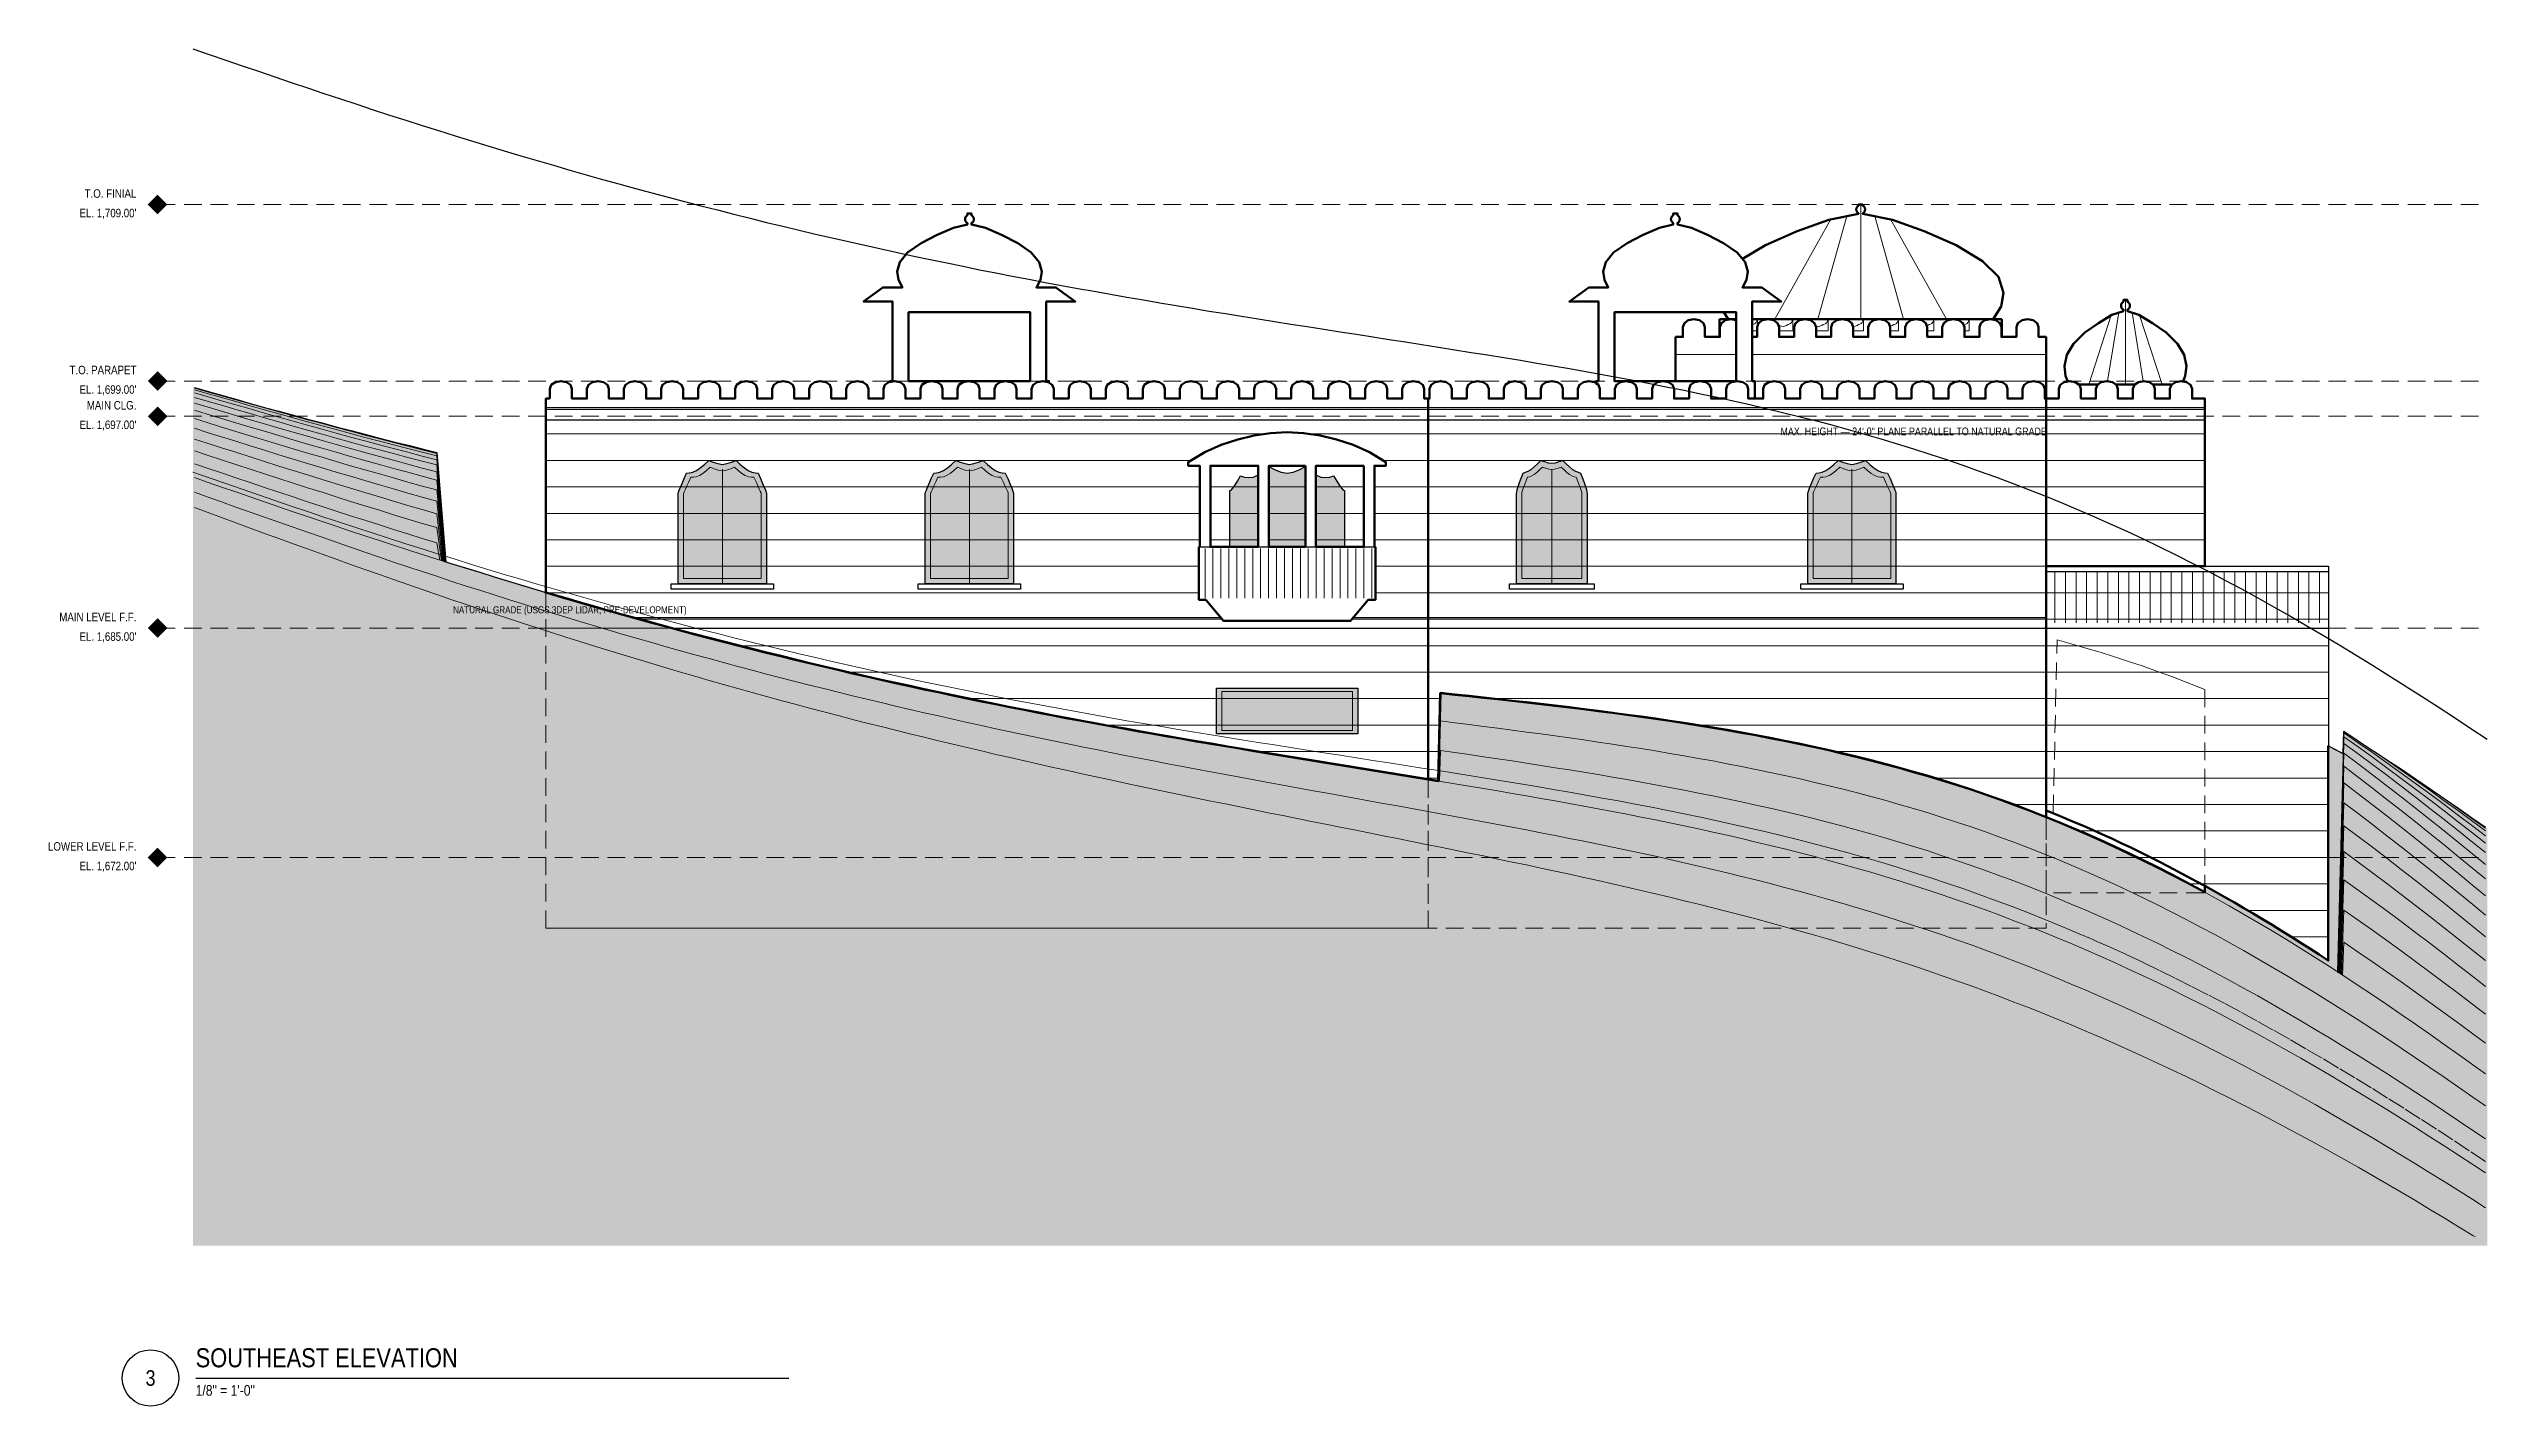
# Model space of a CAD drawing. Header units: inches. Extents: x -98 to 1584, y -3145 to 766.
# Drawn here: x -98 to 1560, y -2125 to -1202 of the extents above; entities that cross this region are included whole.
import ezdxf
from ezdxf.enums import TextEntityAlignment as Align

# ---------------------------------------------------------------- set-up
doc = ezdxf.new("R2010")
doc.units = ezdxf.units.IN
doc.header["$LTSCALE"] = 48
doc.header["$MEASUREMENT"] = 0
doc.linetypes.add('DASHED', pattern=[1.524, 1.27, -0.254])
doc.linetypes.add('HIDDEN', pattern=[0.375, 0.25, -0.125])
for name, color, linetype, lineweight in [('A-ANNO-SYMB', 7, 'CONTINUOUS', 25), ('A-ANNO-TEXT', 7, 'CONTINUOUS', 25), ('A-ELEV', 7, 'CONTINUOUS', 25), ('A-ELEV-FINE', 8, 'CONTINUOUS', 13), ('A-ELEV-OTLN', 7, 'CONTINUOUS', 60), ('A-ELEV-PATT', 8, 'CONTINUOUS', 9), ('A-HIDN', 8, 'HIDDEN', 18), ('A-HTPL', 1, 'DASHED', 25), ('C-TOPO-MINR', 8, 'CONTINUOUS', 9)]:
    doc.layers.add(name, color=color, linetype=linetype, lineweight=lineweight)
doc.styles.add('JM', font='IBMPlexSansCondensed-Regular.ttf')

msp = doc.modelspace()

# ---------------------------------------------------------------- texts
at = {"layer": 'A-ANNO-TEXT', "style": 'JM'}
for s, p in [('T.O. FINIAL', (-38.4, -1305.1)), ('T.O. PARAPET', (-38.4, -1425.1)), ('MAIN CLG.', (-38.4, -1449.1)), ('MAIN LEVEL F.F.', (-38.4, -1593.1)), ('LOWER LEVEL F.F.', (-38.4, -1749.1))]:
    msp.add_text(s, height=5.76, dxfattribs=at).set_placement(p, align=Align.BOTTOM_RIGHT)
for s, p in [("EL. 1,709.00'", (-38.4, -1310.9)), ("EL. 1,699.00'", (-38.4, -1430.9)), ("EL. 1,697.00'", (-38.4, -1454.9)), ("EL. 1,685.00'", (-38.4, -1598.9)), ("EL. 1,672.00'", (-38.4, -1754.9))]:
    msp.add_text(s, height=5.76, dxfattribs=at).set_placement(p, align=Align.TOP_RIGHT)
msp.add_text('MAX. HEIGHT — 24\'-0" PLANE PARALLEL TO NATURAL GRADE', height=5.28, dxfattribs=at).set_placement((1170, -1466.5), align=Align.BOTTOM_CENTER)
msp.add_text('NATURAL GRADE (USGS 3DEP LIDAR, PRE-DEVELOPMENT)', height=4.8, dxfattribs=at).set_placement((256.3, -1581.2), align=Align.TOP_CENTER)
msp.add_text('SOUTHEAST ELEVATION', height=12.96, dxfattribs=at).set_placement((1.9, -2102.6), align=Align.BOTTOM_LEFT)
msp.add_text('3', height=10.6, dxfattribs=at).set_placement((-28.8, -2106), align=Align.MIDDLE_CENTER)
msp.add_text('1/8" = 1\'-0"', height=7.2, dxfattribs=at).set_placement((1.9, -2110.8), align=Align.TOP_LEFT)

# ---------------------------------------------------------------- hatches: boundary and pattern name
at = {"layer": 'A-ANNO-SYMB'}
h = msp.add_hatch(color=7, dxfattribs=at)
h.dxf.hatch_style = 1
h.paths.add_polyline_path([(-30.7, -1308), (-24, -1301.3), (-17.3, -1308), (-24, -1314.7)])
h = msp.add_hatch(color=7, dxfattribs=at)
h.dxf.hatch_style = 1
h.paths.add_polyline_path([(-30.7, -1428), (-24, -1421.3), (-17.3, -1428), (-24, -1434.7)])
h = msp.add_hatch(color=7, dxfattribs=at)
h.dxf.hatch_style = 1
h.paths.add_polyline_path([(-30.7, -1452), (-24, -1445.3), (-17.3, -1452), (-24, -1458.7)])
h = msp.add_hatch(color=7, dxfattribs=at)
h.dxf.hatch_style = 1
h.paths.add_polyline_path([(-30.7, -1596), (-24, -1589.3), (-17.3, -1596), (-24, -1602.7)])
h = msp.add_hatch(color=7, dxfattribs=at)
h.dxf.hatch_style = 1
h.paths.add_polyline_path([(-30.7, -1752), (-24, -1745.3), (-17.3, -1752), (-24, -1758.7)])
at = {"layer": 'A-ELEV'}
h = msp.add_hatch(color=7, dxfattribs=at)
h.dxf.hatch_style = 1
h.paths.add_polyline_path([(330, -1504.8), (330.2, -1503.7), (330.7, -1502.3), (331.5, -1500.3), (332.6, -1497.7), (334, -1494.4), (335.7, -1490.7), (337.7, -1490.4), (339.9, -1489.9), (342.4, -1488.8), (345, -1487.1), (347.8, -1484.7), (350.7, -1482), (353.8, -1483.2), (356.9, -1484.2), (360, -1484.7), (363.1, -1484.2), (366.2, -1483.2), (369.3, -1482), (372.2, -1484.7), (375, -1487.1), (377.6, -1488.8), (380.1, -1489.9), (382.3, -1490.4), (384.3, -1490.7), (386, -1494.4), (387.4, -1497.7), (388.5, -1500.3), (389.3, -1502.3), (389.8, -1503.7), (390, -1504.8), (390, -1566), (330, -1566)])
h = msp.add_hatch(color=7, dxfattribs=at)
h.dxf.hatch_style = 1
h.paths.add_polyline_path([(498, -1504.8), (498.2, -1503.7), (498.7, -1502.3), (499.5, -1500.3), (500.6, -1497.7), (502, -1494.4), (503.7, -1490.7), (505.7, -1490.4), (507.9, -1489.9), (510.4, -1488.8), (513, -1487.1), (515.8, -1484.7), (518.7, -1482), (521.8, -1483.2), (524.9, -1484.2), (528, -1484.7), (531.1, -1484.2), (534.2, -1483.2), (537.3, -1482), (540.2, -1484.7), (543, -1487.1), (545.6, -1488.8), (548.1, -1489.9), (550.3, -1490.4), (552.3, -1490.7), (554, -1494.4), (555.4, -1497.7), (556.5, -1500.3), (557.3, -1502.3), (557.8, -1503.7), (558, -1504.8), (558, -1566), (498, -1566)])
h = msp.add_hatch(color=7, dxfattribs=at)
h.dxf.hatch_style = 1
h.paths.add_polyline_path([(705, -1502.4), (705.2, -1502.5), (705.9, -1502.2), (706.9, -1501.1), (708.4, -1499), (710.2, -1496), (712.4, -1492.5), (715, -1493.3), (717.9, -1493.7), (721.1, -1493.3), (724.4, -1491.8), (724.4, -1540.8), (705, -1540.8)])
h = msp.add_hatch(color=7, dxfattribs=at)
h.dxf.hatch_style = 1
h.paths.add_polyline_path([(731.9, -1486.4), (735.9, -1488.4), (739.9, -1490), (744, -1490.7), (748.1, -1490), (752.1, -1488.4), (756.1, -1486.4), (756.4, -1486.7), (756.4, -1540.8), (731.6, -1540.8), (731.6, -1486.7)])
h = msp.add_hatch(color=7, dxfattribs=at)
h.dxf.hatch_style = 1
h.paths.add_polyline_path([(766.9, -1493.3), (770.1, -1493.7), (773, -1493.3), (775.6, -1492.5), (777.8, -1496), (779.6, -1499), (781.1, -1501.1), (782.1, -1502.2), (782.8, -1502.5), (783, -1502.4), (783, -1540.8), (763.6, -1540.8), (763.6, -1491.8)])
h = msp.add_hatch(color=7, dxfattribs=at)
h.dxf.hatch_style = 1
h.paths.add_polyline_path([(900, -1504.8), (900.1, -1503.4), (900.5, -1501.8), (901.2, -1499.8), (902.1, -1497.1), (903.2, -1494), (904.6, -1490.7), (906.2, -1490.1), (907.9, -1489.3), (909.9, -1488.1), (912, -1486.4), (914.2, -1484.3), (916.6, -1482), (919, -1482.8), (921.5, -1483.6), (924, -1483.9), (926.5, -1483.6), (929, -1482.8), (931.4, -1482), (933.8, -1484.3), (936, -1486.4), (938.1, -1488.1), (940.1, -1489.3), (941.8, -1490.1), (943.4, -1490.7), (944.8, -1494), (945.9, -1497.1), (946.8, -1499.8), (947.5, -1501.8), (947.9, -1503.4), (948, -1504.8), (948, -1566), (900, -1566)])
h = msp.add_hatch(color=7, dxfattribs=at)
h.dxf.hatch_style = 1
h.paths.add_polyline_path([(1098, -1504.8), (1098.2, -1503.7), (1098.7, -1502.3), (1099.5, -1500.3), (1100.6, -1497.7), (1102, -1494.4), (1103.7, -1490.7), (1105.7, -1490.4), (1107.9, -1489.9), (1110.4, -1488.8), (1113, -1487.1), (1115.8, -1484.7), (1118.7, -1482), (1121.8, -1483.2), (1124.9, -1484.2), (1128, -1484.7), (1131.1, -1484.2), (1134.2, -1483.2), (1137.3, -1482), (1140.2, -1484.7), (1143, -1487.1), (1145.6, -1488.8), (1148.1, -1489.9), (1150.3, -1490.4), (1152.3, -1490.7), (1154, -1494.4), (1155.4, -1497.7), (1156.5, -1500.3), (1157.3, -1502.3), (1157.8, -1503.7), (1158, -1504.8), (1158, -1566), (1098, -1566)])
h = msp.add_hatch(color=7, dxfattribs=at)
h.dxf.hatch_style = 1
h.paths.add_polyline_path([(696, -1668), (696, -1636.8), (792, -1636.8), (792, -1668)])
at = {"layer": 'C-TOPO-MINR'}
h = msp.add_hatch(dxfattribs=at)
h.set_pattern_fill('AR-SAND', scale=12)
h.paths.add_polyline_path([(1560, -2015), (1560, -2016), (0, -2016), (0, -1513.5), (0, -1503.1), (0, -1493.2), (0, -1483.9), (0, -1475.1), (0, -1467.1), (0, -1459.8), (0, -1453.2), (0, -1447.5), (0, -1442.7), (0, -1438.7), (0, -1435.7), (0, -1433.6), (0, -1432.5), (0, -1432.3), (9.8, -1435.1), (19.5, -1437.8), (29.2, -1440.6), (39, -1443.3), (48.8, -1446), (58.5, -1448.7), (68.2, -1451.3), (78, -1454), (87.8, -1456.6), (97.5, -1459.2), (107.2, -1461.8), (117, -1464.3), (126.8, -1466.9), (136.5, -1469.4), (146.2, -1471.9), (156, -1474.3), (165.8, -1476.7), (171.8, -1551), (171.8, -1551), (171.8, -1551), (171.7, -1550.9), (171.5, -1550.9), (171.4, -1550.8), (171.1, -1550.8), (170.8, -1550.7), (170.4, -1550.5), (169.8, -1550.3), (169, -1550.1), (175.5, -1552.2), (185.2, -1555.2), (195, -1558.3), (204.8, -1561.3), (214.5, -1564.2), (224.2, -1567.2), (234, -1570.1), (243.8, -1573), (253.5, -1575.9), (263.2, -1578.7), (273, -1581.5), (282.8, -1584.3), (292.5, -1587), (302.2, -1589.7), (312, -1592.4), (321.8, -1595), (331.5, -1597.7), (341.2, -1600.3), (351, -1602.8), (360.8, -1605.3), (370.5, -1607.8), (380.2, -1610.3), (390, -1612.8), (399.8, -1615.2), (409.5, -1617.5), (419.2, -1619.9), (429, -1622.2), (438.8, -1624.5), (448.5, -1626.8), (458.2, -1629), (468, -1631.2), (477.8, -1633.4), (487.5, -1635.5), (497.2, -1637.7), (507, -1639.7), (516.8, -1641.8), (526.5, -1643.8), (536.2, -1645.9), (546, -1647.8), (555.8, -1649.8), (565.5, -1651.7), (575.2, -1653.6), (585, -1655.5), (594.8, -1657.4), (604.5, -1659.2), (614.2, -1661), (624, -1662.8), (633.8, -1664.5), (643.5, -1666.3), (653.2, -1668), (663, -1669.7), (672.8, -1671.4), (682.5, -1673.1), (692.2, -1674.8), (702, -1676.4), (711.8, -1678), (721.5, -1679.7), (731.2, -1681.3), (741, -1682.9), (750.8, -1684.5), (760.5, -1686), (770.2, -1687.6), (780, -1689.2), (789.8, -1690.8), (799.5, -1692.4), (809.2, -1693.9), (819, -1695.5), (828.8, -1697.1), (838.5, -1698.7), (846.8, -1700.1), (848.2, -1640.3), (858, -1641.3), (867.8, -1642.3), (877.5, -1643.4), (887.2, -1644.4), (897, -1645.5), (906.8, -1646.6), (916.5, -1647.7), (926.2, -1648.9), (936, -1650), (945.8, -1651.2), (955.5, -1652.5), (965.2, -1653.7), (975, -1655), (984.8, -1656.4), (994.5, -1657.8), (1004.2, -1659.2), (1014, -1660.7), (1023.8, -1662.2), (1033.5, -1663.8), (1043.2, -1665.4), (1053, -1667.2), (1062.8, -1668.9), (1072.5, -1670.8), (1082.2, -1672.7), (1092, -1674.7), (1101.8, -1676.8), (1111.5, -1678.9), (1121.2, -1681.2), (1131, -1683.5), (1140.8, -1686), (1150.5, -1688.5), (1160.2, -1691.1), (1170, -1693.9), (1179.8, -1696.7), (1189.5, -1699.7), (1199.2, -1702.7), (1209, -1705.9), (1218.8, -1709.2), (1228.5, -1712.6), (1238.2, -1716.2), (1248, -1719.9), (1257.8, -1723.7), (1267.5, -1727.6), (1277.2, -1731.7), (1287, -1735.9), (1296.8, -1740.2), (1306.5, -1744.7), (1316.2, -1749.2), (1326, -1754), (1335.8, -1758.8), (1345.5, -1763.8), (1355.2, -1768.9), (1365, -1774.1), (1374.8, -1779.4), (1368, -1775.7), (1368, -1771.4), (1368.8, -1771.8), (1375.2, -1775.4), (1381.6, -1779), (1388, -1782.7), (1394.4, -1786.5), (1400.8, -1790.3), (1407.2, -1794.1), (1413.6, -1798), (1420, -1801.9), (1426.4, -1805.9), (1432.8, -1809.9), (1439.2, -1814), (1445.6, -1818.1), (1452, -1822.3), (1452, -1676.3), (1452.8, -1676.7), (1462.1, -1681.5), (1462.5, -1666.3), (1472.2, -1672.7), (1482, -1679.3), (1483.3, -1680.1), (1491.8, -1685.7), (1501.5, -1692.1), (1511.2, -1698.7), (1521, -1705.4), (1530.8, -1712.1), (1535.6, -1715.5), (1540.5, -1718.8), (1550.2, -1725.5), (1560, -1732.2), (1560, -1732.9), (1560, -1734.8), (1560, -1738.2), (1560, -1743.1), (1560, -1749.6), (1560, -1757.8), (1560, -1767.6), (1560, -1779.1), (1560, -1792.2), (1560, -1806.9), (1560, -1823.1), (1560, -1840.6), (1560, -1859.4), (1560, -1879.3), (1560, -1900.1), (1560, -1921.8), (1560, -1944.2), (1560, -1967.3), (1560, -1991)])
h.paths.add_polyline_path([(168.9, -1550.1), (167.7, -1549.7), (169, -1550.1)], flags=0)

# ---------------------------------------------------------------- linework, layer by layer
at = {"layer": 'A-ANNO-SYMB'}
msp.add_line((1.9, -2106), (405.1, -2106), dxfattribs=at)
msp.add_circle((-28.8, -2106), 19.2, dxfattribs=at)
at = {"layer": 'A-ELEV'}
for p, q in [((240, -1447.2), (840, -1447.2)), ((240, -1454.4), (840, -1454.4)), ((840, -1447.2), (1260, -1447.2)), ((840, -1454.4), (1260, -1454.4)), ((1260, -1447.2), (1368, -1447.2)), ((1260, -1454.4), (1368, -1454.4)), ((684.6, -1540.8), (691.8, -1540.8)), ((724.4, -1540.8), (731.6, -1540.8)), ((756.4, -1540.8), (763.6, -1540.8)), ((796.2, -1540.8), (803.4, -1540.8)), ((1260, -1557.6), (1452, -1557.6)), ((298.9, -1588.8), (698.8, -1588.8)), ((789.2, -1588.8), (840, -1588.8)), ((840, -1588.8), (1260, -1588.8)), ((325.3, -1596), (840, -1596)), ((840, -1596), (1260, -1596)), ((1260, -1596), (1452, -1596))]:
    msp.add_line(p, q, dxfattribs=at)
for points in [[(1.2, -1432.5), (9.8, -1435), (19.5, -1437.7), (29.3, -1440.4), (39, -1443.2), (48.8, -1445.9), (58.5, -1448.5), (68.3, -1451.2), (78, -1453.9), (87.8, -1456.5), (97.5, -1459.1), (107.3, -1461.7), (117, -1464.2), (126.8, -1466.8), (136.5, -1469.3), (146.3, -1471.7), (156, -1474.2), (165.8, -1476.6), (165.8, -1476.6), (165.8, -1476.6), (165.8, -1476.6), (165.8, -1476.6), (165.8, -1476.7), (165.8, -1476.7), (165.8, -1476.7), (165.9, -1476.7), (165.9, -1476.7), (165.9, -1476.7), (165.9, -1476.7), (165.9, -1476.7), (165.9, -1476.7), (171.9, -1550.9)], [(171.9, -1550.9), (175.5, -1552), (185.3, -1555.1), (195, -1558.1), (204.8, -1561.1), (214.5, -1564.1), (224.3, -1567.1), (234, -1570), (239.4, -1571.6)], [(1452.6, -1676.5), (1452.8, -1676.6), (1452.8, -1676.6), (1462, -1681.3), (1462.4, -1666.3), (1462.4, -1666.3), (1462.4, -1666.3), (1462.4, -1666.3), (1462.4, -1666.3), (1462.4, -1666.3), (1462.4, -1666.3), (1462.4, -1666.2), (1462.4, -1666.2), (1462.4, -1666.2), (1462.4, -1666.2), (1462.4, -1666.2), (1462.5, -1666.2), (1462.5, -1666.2), (1462.5, -1666.2), (1462.5, -1666.2), (1462.5, -1666.2), (1462.5, -1666.2), (1462.5, -1666.2), (1462.5, -1666.2), (1462.5, -1666.2), (1462.6, -1666.2), (1462.6, -1666.2), (1472.3, -1672.6), (1472.3, -1672.6), (1482.1, -1679.2), (1482.1, -1679.2), (1483.4, -1680), (1491.8, -1685.6), (1491.8, -1685.6), (1501.6, -1692), (1501.6, -1692), (1511.3, -1698.6), (1511.3, -1698.6), (1521.1, -1705.3), (1521.1, -1705.3), (1530.8, -1712), (1530.8, -1712), (1535.7, -1715.4), (1540.6, -1718.7), (1540.6, -1718.7), (1550.3, -1725.4), (1550.3, -1725.4), (1558.8, -1731.3)]]:
    msp.add_lwpolyline(points, dxfattribs=at)
for points in [[(688.8, -1576.8), (684, -1576.8), (684, -1540.8), (684.6, -1540.8), (684.6, -1485.6), (676.8, -1485.6), (676.8, -1483.2), (688, -1476.3), (699.2, -1471.5), (710.4, -1467.7), (721.6, -1465), (732.8, -1463.4), (744, -1462.8), (755.2, -1463.4), (766.4, -1465), (777.6, -1467.7), (788.8, -1471.5), (800, -1476.3), (811.2, -1483.2), (811.2, -1485.6), (803.4, -1485.6), (803.4, -1540.8), (804, -1540.8), (804, -1576.8), (799.2, -1576.8), (787.2, -1591.2), (700.8, -1591.2)], [(330, -1504.8), (330.2, -1503.7), (330.7, -1502.3), (331.5, -1500.3), (332.6, -1497.7), (334, -1494.4), (335.7, -1490.7), (337.7, -1490.4), (339.9, -1489.9), (342.4, -1488.8), (345, -1487.1), (347.8, -1484.7), (350.7, -1482), (353.8, -1483.2), (356.9, -1484.2), (360, -1484.7), (363.1, -1484.2), (366.2, -1483.2), (369.3, -1482), (372.2, -1484.7), (375, -1487.1), (377.6, -1488.8), (380.1, -1489.9), (382.3, -1490.4), (384.3, -1490.7), (386, -1494.4), (387.4, -1497.7), (388.5, -1500.3), (389.3, -1502.3), (389.8, -1503.7), (390, -1504.8), (390, -1566), (330, -1566)], [(498, -1504.8), (498.2, -1503.7), (498.7, -1502.3), (499.5, -1500.3), (500.6, -1497.7), (502, -1494.4), (503.7, -1490.7), (505.7, -1490.4), (507.9, -1489.9), (510.4, -1488.8), (513, -1487.1), (515.8, -1484.7), (518.7, -1482), (521.8, -1483.2), (524.9, -1484.2), (528, -1484.7), (531.1, -1484.2), (534.2, -1483.2), (537.3, -1482), (540.2, -1484.7), (543, -1487.1), (545.6, -1488.8), (548.1, -1489.9), (550.3, -1490.4), (552.3, -1490.7), (554, -1494.4), (555.4, -1497.7), (556.5, -1500.3), (557.3, -1502.3), (557.8, -1503.7), (558, -1504.8), (558, -1566), (498, -1566)], [(724.4, -1540.8), (724.4, -1485.6), (691.8, -1485.6), (691.8, -1540.8)], [(705, -1502.4), (705.2, -1502.5), (705.9, -1502.2), (706.9, -1501.1), (708.4, -1499), (710.2, -1496), (712.4, -1492.5), (715, -1493.3), (717.9, -1493.7), (721.1, -1493.3), (724.4, -1491.8), (724.4, -1540.8), (705, -1540.8)], [(756.4, -1485.6), (731.6, -1485.6), (731.6, -1540.8), (756.4, -1540.8)], [(731.9, -1486.4), (735.9, -1488.4), (739.9, -1490), (744, -1490.7), (748.1, -1490), (752.1, -1488.4), (756.1, -1486.4), (756.4, -1486.7), (756.4, -1540.8), (731.6, -1540.8), (731.6, -1486.7)], [(796.2, -1485.6), (763.6, -1485.6), (763.6, -1540.8), (796.2, -1540.8)], [(766.9, -1493.3), (770.1, -1493.7), (773, -1493.3), (775.6, -1492.5), (777.8, -1496), (779.6, -1499), (781.1, -1501.1), (782.1, -1502.2), (782.8, -1502.5), (783, -1502.4), (783, -1540.8), (763.6, -1540.8), (763.6, -1491.8)], [(900, -1504.8), (900.1, -1503.4), (900.5, -1501.8), (901.2, -1499.8), (902.1, -1497.1), (903.2, -1494), (904.6, -1490.7), (906.2, -1490.1), (907.9, -1489.3), (909.9, -1488.1), (912, -1486.4), (914.2, -1484.3), (916.6, -1482), (919, -1482.8), (921.5, -1483.6), (924, -1483.9), (926.5, -1483.6), (929, -1482.8), (931.4, -1482), (933.8, -1484.3), (936, -1486.4), (938.1, -1488.1), (940.1, -1489.3), (941.8, -1490.1), (943.4, -1490.7), (944.8, -1494), (945.9, -1497.1), (946.8, -1499.8), (947.5, -1501.8), (947.9, -1503.4), (948, -1504.8), (948, -1566), (900, -1566)], [(1098, -1504.8), (1098.2, -1503.7), (1098.7, -1502.3), (1099.5, -1500.3), (1100.6, -1497.7), (1102, -1494.4), (1103.7, -1490.7), (1105.7, -1490.4), (1107.9, -1489.9), (1110.4, -1488.8), (1113, -1487.1), (1115.8, -1484.7), (1118.7, -1482), (1121.8, -1483.2), (1124.9, -1484.2), (1128, -1484.7), (1131.1, -1484.2), (1134.2, -1483.2), (1137.3, -1482), (1140.2, -1484.7), (1143, -1487.1), (1145.6, -1488.8), (1148.1, -1489.9), (1150.3, -1490.4), (1152.3, -1490.7), (1154, -1494.4), (1155.4, -1497.7), (1156.5, -1500.3), (1157.3, -1502.3), (1157.8, -1503.7), (1158, -1504.8), (1158, -1566), (1098, -1566)], [(1452, -1554), (1452, -1822.3), (1445.6, -1818.1), (1439.2, -1814), (1432.8, -1809.9), (1426.4, -1805.9), (1420, -1801.9), (1413.6, -1798), (1407.2, -1794.1), (1400.8, -1790.3), (1394.4, -1786.5), (1388, -1782.7), (1381.6, -1779), (1375.2, -1775.4), (1368.8, -1771.8), (1362.4, -1768.3), (1356, -1764.9), (1349.6, -1761.5), (1343.2, -1758.1), (1336.8, -1754.8), (1330.4, -1751.6), (1324, -1748.4), (1317.6, -1745.3), (1311.2, -1742.2), (1304.8, -1739.2), (1298.4, -1736.3), (1292, -1733.4), (1285.6, -1730.6), (1279.2, -1727.9), (1272.8, -1725.2), (1266.4, -1722.5), (1260, -1720), (1260, -1554)], [(325.2, -1569.6), (325.2, -1566), (394.8, -1566), (394.8, -1569.6)], [(493.2, -1569.6), (493.2, -1566), (562.8, -1566), (562.8, -1569.6)], [(895.2, -1569.6), (895.2, -1566), (952.8, -1566), (952.8, -1569.6)], [(1093.2, -1569.6), (1093.2, -1566), (1162.8, -1566), (1162.8, -1569.6)], [(696, -1668), (696, -1636.8), (792, -1636.8), (792, -1668)]]:
    msp.add_lwpolyline(points, close=True, dxfattribs=at)
at = {"layer": 'A-ELEV-FINE'}
for p, q in [((1134, -1386), (1134, -1308)), ((1075.7, -1386), (1113.8, -1318)), ((1104.8, -1386), (1124.5, -1315.9)), ((1163.2, -1386), (1143.5, -1315.9)), ((1192.3, -1386), (1154.2, -1318)), ((1314, -1430.4), (1314, -1372.8)), ((1289.1, -1430.4), (1304.4, -1383.3)), ((1301.9, -1428.1), (1309.5, -1381.5)), ((1326.1, -1428.1), (1318.5, -1381.5)), ((1338.9, -1430.4), (1323.6, -1383.3)), ((360, -1566), (360, -1488)), ((528, -1566), (528, -1488)), ((924, -1566), (924, -1488)), ((1128, -1566), (1128, -1488)), ((688.2, -1575.6), (688.2, -1542)), ((693.6, -1575.6), (693.6, -1542)), ((699, -1575.6), (699, -1542)), ((704.4, -1575.6), (704.4, -1542)), ((709.8, -1575.6), (709.8, -1542)), ((715.2, -1575.6), (715.2, -1542)), ((720.6, -1575.6), (720.6, -1542)), ((726, -1575.6), (726, -1542)), ((731.4, -1575.6), (731.4, -1542)), ((736.8, -1575.6), (736.8, -1542)), ((742.2, -1575.6), (742.2, -1542)), ((747.6, -1575.6), (747.6, -1542)), ((753, -1575.6), (753, -1542)), ((758.4, -1575.6), (758.4, -1542)), ((763.8, -1575.6), (763.8, -1542)), ((769.2, -1575.6), (769.2, -1542)), ((774.6, -1575.6), (774.6, -1542)), ((780, -1575.6), (780, -1542)), ((785.4, -1575.6), (785.4, -1542)), ((790.8, -1575.6), (790.8, -1542)), ((796.2, -1575.6), (796.2, -1542)), ((801.6, -1575.6), (801.6, -1542)), ((1266, -1592.4), (1266, -1557.6)), ((1273.2, -1592.4), (1273.2, -1557.6)), ((1280.4, -1592.4), (1280.4, -1557.6)), ((1287.6, -1592.4), (1287.6, -1557.6)), ((1294.8, -1592.4), (1294.8, -1557.6)), ((1302, -1592.4), (1302, -1557.6)), ((1309.2, -1592.4), (1309.2, -1557.6)), ((1316.4, -1592.4), (1316.4, -1557.6)), ((1323.6, -1592.4), (1323.6, -1557.6)), ((1330.8, -1592.4), (1330.8, -1557.6)), ((1338, -1592.4), (1338, -1557.6)), ((1345.2, -1592.4), (1345.2, -1557.6)), ((1352.4, -1592.4), (1352.4, -1557.6)), ((1359.6, -1592.4), (1359.6, -1557.6)), ((1366.8, -1592.4), (1366.8, -1557.6)), ((1374, -1592.4), (1374, -1557.6)), ((1381.2, -1592.4), (1381.2, -1557.6)), ((1388.4, -1592.4), (1388.4, -1557.6)), ((1395.6, -1592.4), (1395.6, -1557.6)), ((1402.8, -1592.4), (1402.8, -1557.6)), ((1410, -1592.4), (1410, -1557.6)), ((1417.2, -1592.4), (1417.2, -1557.6)), ((1424.4, -1592.4), (1424.4, -1557.6)), ((1431.6, -1592.4), (1431.6, -1557.6)), ((1438.8, -1592.4), (1438.8, -1557.6)), ((1446, -1592.4), (1446, -1557.6))]:
    msp.add_line(p, q, dxfattribs=at)
for points in [[(1060.5, -1389.5), (1061.4, -1389.3), (1062.3, -1388.9), (1062.9, -1388.2), (1063.4, -1387.2), (1063.7, -1386.1), (1063.7, -1386), (1063.8, -1386), (1063.8, -1390.6), (1063.5, -1391.4), (1063.5, -1393.8), (1060.2, -1393.8), (1060.2, -1389.7)], [(1074.6, -1386), (1074.7, -1386), (1074.7, -1386.1), (1074.9, -1386.8), (1074.8, -1386.7), (1074.6, -1386.7)], [(1077.9, -1389.5), (1078.9, -1390.3), (1080.1, -1390.8), (1081.2, -1391.1), (1082.3, -1390.8), (1083.5, -1390.3), (1084.5, -1389.5), (1085.4, -1389.3), (1086.3, -1388.9), (1086.9, -1388.2), (1087.4, -1387.2), (1087.7, -1386.1), (1087.7, -1386), (1087.8, -1386), (1087.8, -1393.8), (1078.5, -1393.8), (1078.5, -1391.4), (1077.8, -1389.5)], [(1098.6, -1386), (1098.7, -1386), (1098.7, -1386.1), (1098.8, -1386.5), (1098.6, -1386.5)], [(1104.1, -1390.8), (1105.2, -1391.1), (1106.3, -1390.8), (1107.5, -1390.3), (1108.5, -1389.5), (1109.4, -1389.3), (1110.3, -1388.9), (1110.9, -1388.2), (1111.4, -1387.2), (1111.7, -1386.1), (1111.7, -1386), (1111.8, -1386), (1111.8, -1393.8), (1103.7, -1393.8), (1103.7, -1391.4), (1103.4, -1390.5)], [(1122.6, -1386), (1122.7, -1386), (1122.7, -1386.1), (1122.8, -1386.3), (1122.6, -1386.2)], [(1129.2, -1391.1), (1130.3, -1390.8), (1131.5, -1390.3), (1132.5, -1389.5), (1133.4, -1389.3), (1134.3, -1388.9), (1134.9, -1388.2), (1135.4, -1387.2), (1135.7, -1386.1), (1135.7, -1386), (1135.8, -1386), (1135.8, -1393.8), (1128.9, -1393.8), (1128.9, -1391.4), (1128.7, -1391)], [(1146.7, -1386), (1146.6, -1386), (1146.7, -1386)], [(1154.3, -1390.8), (1155.5, -1390.3), (1156.5, -1389.5), (1157.4, -1389.3), (1158.3, -1388.9), (1158.9, -1388.2), (1159.4, -1387.2), (1159.7, -1386.1), (1159.7, -1386), (1159.8, -1386), (1159.8, -1393.8), (1154.1, -1393.8), (1154.1, -1391.4), (1153.9, -1390.9)], [(1170.6, -1386), (1170.7, -1386), (1170.7, -1386.1), (1170.7, -1386.2), (1170.6, -1386.2)], [(1179.5, -1390.3), (1180.5, -1389.5), (1181.4, -1389.3), (1182.3, -1388.9), (1182.9, -1388.2), (1183.4, -1387.2), (1183.7, -1386.1), (1183.7, -1386), (1183.8, -1386), (1183.8, -1393.8), (1179.3, -1393.8), (1179.3, -1391.4), (1179, -1390.5)], [(1194.6, -1386), (1194.7, -1386), (1194.7, -1386.1), (1194.8, -1386.4), (1194.6, -1386.5)], [(1204.5, -1389.5), (1205.4, -1389.3), (1206.3, -1388.9), (1206.9, -1388.2), (1207.4, -1387.2), (1207.7, -1386.1), (1207.7, -1386), (1207.8, -1386), (1207.8, -1393.8), (1204.5, -1393.8), (1204.5, -1391.4), (1203.9, -1389.9)], [(1218.6, -1386), (1218.7, -1386), (1218.7, -1386.1), (1218.9, -1386.6), (1218.6, -1386.7)], [(1229.4, -1389.3), (1230, -1389), (1230, -1393.8), (1229.7, -1393.8), (1229.7, -1391.4), (1229, -1389.4)], [(333.6, -1504.8), (333.7, -1504), (334.2, -1503), (334.9, -1501.5), (335.9, -1499.3), (337.1, -1496.6), (338.6, -1493.5), (340.4, -1493.4), (342.3, -1493.1), (344.5, -1492.3), (346.8, -1490.8), (349.3, -1488.8), (351.8, -1486.5), (354.5, -1487.7), (357.2, -1488.6), (360, -1489), (362.8, -1488.6), (365.5, -1487.7), (368.2, -1486.5), (370.7, -1488.8), (373.2, -1490.8), (375.5, -1492.3), (377.7, -1493.1), (379.6, -1493.4), (381.4, -1493.5), (382.9, -1496.6), (384.1, -1499.3), (385.1, -1501.5), (385.8, -1503), (386.3, -1504), (386.4, -1504.8), (386.4, -1562.4), (333.6, -1562.4)], [(501.6, -1504.8), (501.7, -1504), (502.2, -1503), (502.9, -1501.5), (503.9, -1499.3), (505.1, -1496.6), (506.6, -1493.5), (508.4, -1493.4), (510.3, -1493.1), (512.5, -1492.3), (514.8, -1490.8), (517.3, -1488.8), (519.8, -1486.5), (522.5, -1487.7), (525.2, -1488.6), (528, -1489), (530.8, -1488.6), (533.5, -1487.7), (536.2, -1486.5), (538.7, -1488.8), (541.2, -1490.8), (543.5, -1492.3), (545.7, -1493.1), (547.6, -1493.4), (549.4, -1493.5), (550.9, -1496.6), (552.1, -1499.3), (553.1, -1501.5), (553.8, -1503), (554.3, -1504), (554.4, -1504.8), (554.4, -1562.4), (501.6, -1562.4)], [(903.6, -1504.8), (903.7, -1503.7), (904, -1502.5), (904.6, -1500.9), (905.4, -1498.8), (906.3, -1496.3), (907.5, -1493.5), (908.8, -1493.1), (910.3, -1492.5), (912, -1491.6), (913.8, -1490.2), (915.7, -1488.5), (917.7, -1486.5), (919.8, -1487.3), (921.9, -1488), (924, -1488.3), (926.1, -1488), (928.2, -1487.3), (930.3, -1486.5), (932.3, -1488.5), (934.2, -1490.2), (936, -1491.6), (937.7, -1492.5), (939.2, -1493.1), (940.5, -1493.5), (941.7, -1496.3), (942.6, -1498.8), (943.4, -1500.9), (944, -1502.5), (944.3, -1503.7), (944.4, -1504.8), (944.4, -1562.4), (903.6, -1562.4)], [(1101.6, -1504.8), (1101.7, -1504), (1102.2, -1503), (1102.9, -1501.5), (1103.9, -1499.3), (1105.1, -1496.6), (1106.6, -1493.5), (1108.4, -1493.4), (1110.3, -1493.1), (1112.5, -1492.3), (1114.8, -1490.8), (1117.3, -1488.8), (1119.8, -1486.5), (1122.5, -1487.7), (1125.2, -1488.6), (1128, -1489), (1130.8, -1488.6), (1133.5, -1487.7), (1136.2, -1486.5), (1138.7, -1488.8), (1141.2, -1490.8), (1143.5, -1492.3), (1145.7, -1493.1), (1147.6, -1493.4), (1149.4, -1493.5), (1150.9, -1496.6), (1152.1, -1499.3), (1153.1, -1501.5), (1153.8, -1503), (1154.3, -1504), (1154.4, -1504.8), (1154.4, -1562.4), (1101.6, -1562.4)], [(699.6, -1665.6), (699.6, -1639.2), (788.4, -1639.2), (788.4, -1665.6)]]:
    msp.add_lwpolyline(points, close=True, dxfattribs=at)
at = {"layer": 'A-ELEV-OTLN'}
for points in [[(1177.2, -1326.2), (1198.8, -1335.6), (1216.8, -1346.4), (1227.6, -1357.2), (1231.2, -1368), (1229.4, -1377.4), (1224, -1386), (1222.2, -1386), (1197, -1386), (1171.8, -1386), (1146.6, -1386), (1121.4, -1386), (1096.2, -1386), (1071, -1386), (1060.2, -1386), (1060.2, -1374), (1080, -1374), (1066.8, -1364.4), (1053.6, -1364.4), (1056.3, -1359.2), (1057.2, -1353.6), (1055.4, -1347.1), (1053.6, -1345), (1069.2, -1335.6), (1090.8, -1326.2), (1112.4, -1318.3), (1132.6, -1314.3), (1132.6, -1313.9), (1132.3, -1313.8), (1132.1, -1313.6), (1131.9, -1313.4), (1131.7, -1313.2), (1131.5, -1313), (1131.4, -1312.7), (1131.2, -1312.4), (1131.1, -1312.2), (1131.1, -1311.9), (1131, -1311.6), (1131, -1311.3), (1131, -1311), (1131.1, -1310.7), (1131.1, -1310.4), (1131.2, -1310.2), (1131.4, -1309.9), (1131.5, -1309.6), (1131.7, -1309.4), (1131.9, -1309.2), (1132.1, -1309), (1132.3, -1308.8), (1132.6, -1308.7), (1132.6, -1308), (1135.4, -1308), (1135.4, -1308.7), (1135.7, -1308.8), (1135.9, -1309), (1136.1, -1309.2), (1136.3, -1309.4), (1136.5, -1309.6), (1136.6, -1309.9), (1136.8, -1310.2), (1136.9, -1310.4), (1136.9, -1310.7), (1137, -1311), (1137, -1311.3), (1137, -1311.6), (1136.9, -1311.9), (1136.9, -1312.2), (1136.8, -1312.4), (1136.6, -1312.7), (1136.5, -1313), (1136.3, -1313.2), (1136.1, -1313.4), (1135.9, -1313.6), (1135.7, -1313.8), (1135.4, -1313.9), (1135.4, -1314.3), (1155.6, -1318.3)], [(560.1, -1440), (560.1, -1433.4), (559.1, -1430.7), (556.4, -1428.7), (552.6, -1428), (569.4, -1428), (569.4, -1381.2), (486.6, -1381.2), (486.6, -1428), (502.2, -1428), (498.5, -1428.7), (495.7, -1430.7), (494.7, -1433.4), (494.7, -1440), (484.5, -1440), (484.5, -1433.4), (483.5, -1430.7), (480.8, -1428.7), (477, -1428), (474, -1428.6), (474, -1428), (475.8, -1428), (475.8, -1374), (456, -1374), (469.2, -1364.4), (482.4, -1364.4), (479.7, -1359.2), (478.8, -1353.6), (480.6, -1347.1), (486, -1340.6), (495.2, -1334.2), (506.1, -1328.5), (517.1, -1323.8), (526.6, -1321.5), (526.6, -1320.6), (526.3, -1320.5), (526.1, -1320.3), (525.9, -1320.1), (525.7, -1319.9), (525.5, -1319.6), (525.4, -1319.4), (525.2, -1319.1), (525.1, -1318.8), (525.1, -1318.5), (525, -1318.3), (525, -1318), (525, -1317.7), (525.1, -1317.4), (525.1, -1317.1), (525.2, -1316.8), (525.4, -1316.5), (525.5, -1316.3), (525.7, -1316.1), (525.9, -1315.8), (526.1, -1315.6), (526.3, -1315.5), (526.6, -1315.3), (526.6, -1314), (529.4, -1314), (529.4, -1315.3), (529.7, -1315.5), (529.9, -1315.6), (530.1, -1315.8), (530.3, -1316.1), (530.5, -1316.3), (530.6, -1316.5), (530.8, -1316.8), (530.9, -1317.1), (530.9, -1317.4), (531, -1317.7), (531, -1318), (531, -1318.3), (530.9, -1318.5), (530.9, -1318.8), (530.8, -1319.1), (530.6, -1319.4), (530.5, -1319.6), (530.3, -1319.9), (530.1, -1320.1), (529.9, -1320.3), (529.7, -1320.5), (529.4, -1320.6), (529.4, -1321.5), (538.9, -1323.8), (549.9, -1328.5), (560.8, -1334.2), (570, -1340.6), (575.4, -1347.1), (577.2, -1353.6), (576.3, -1359.2), (573.6, -1364.4), (586.8, -1364.4), (600, -1374), (580.2, -1374), (580.2, -1428), (582, -1428), (582, -1429), (581.6, -1428.7), (577.8, -1428), (574.1, -1428.7), (571.3, -1430.7), (570.3, -1433.4), (570.3, -1440)], [(1057.5, -1440), (1057.5, -1433.4), (1056.5, -1430.7), (1053.8, -1428.7), (1050, -1428), (1046.2, -1428.7), (1043.5, -1430.7), (1042.5, -1433.4), (1042.5, -1440), (1032.3, -1440), (1032.3, -1433.4), (1031.3, -1430.7), (1028.6, -1428.7), (1024.8, -1428), (1049.4, -1428), (1049.4, -1381.2), (966.6, -1381.2), (966.6, -1428), (974.4, -1428), (970.7, -1428.7), (967.9, -1430.7), (966.9, -1433.4), (966.9, -1440), (956.7, -1440), (956.7, -1433.4), (955.7, -1430.7), (954, -1429.5), (954, -1428), (955.8, -1428), (955.8, -1374), (936, -1374), (949.2, -1364.4), (962.4, -1364.4), (959.7, -1359.2), (958.8, -1353.6), (960.6, -1347.1), (966, -1340.6), (975.2, -1334.2), (986.1, -1328.5), (997.1, -1323.8), (1006.6, -1321.5), (1006.6, -1320.6), (1006.3, -1320.5), (1006.1, -1320.3), (1005.9, -1320.1), (1005.7, -1319.9), (1005.5, -1319.6), (1005.4, -1319.4), (1005.2, -1319.1), (1005.1, -1318.8), (1005.1, -1318.5), (1005, -1318.3), (1005, -1318), (1005, -1317.7), (1005.1, -1317.4), (1005.1, -1317.1), (1005.2, -1316.8), (1005.4, -1316.5), (1005.5, -1316.3), (1005.7, -1316.1), (1005.9, -1315.8), (1006.1, -1315.6), (1006.3, -1315.5), (1006.6, -1315.3), (1006.6, -1314), (1009.4, -1314), (1009.4, -1315.3), (1009.7, -1315.5), (1009.9, -1315.6), (1010.1, -1315.8), (1010.3, -1316.1), (1010.5, -1316.3), (1010.6, -1316.5), (1010.8, -1316.8), (1010.9, -1317.1), (1010.9, -1317.4), (1011, -1317.7), (1011, -1318), (1011, -1318.3), (1010.9, -1318.5), (1010.9, -1318.8), (1010.8, -1319.1), (1010.6, -1319.4), (1010.5, -1319.6), (1010.3, -1319.9), (1010.1, -1320.1), (1009.9, -1320.3), (1009.7, -1320.5), (1009.4, -1320.6), (1009.4, -1321.5), (1018.9, -1323.8), (1029.9, -1328.5), (1040.8, -1334.2), (1050, -1340.6), (1055.4, -1347.1), (1057.2, -1353.6), (1056.3, -1359.2), (1053.6, -1364.4), (1066.8, -1364.4), (1080, -1374), (1060.2, -1374), (1060.2, -1428), (1062, -1428), (1062, -1440)], [(1332.4, -1388.6), (1341.6, -1395.1), (1349.3, -1402.7), (1353.9, -1410.2), (1355.5, -1417.8), (1354.7, -1424.4), (1353.2, -1428.3), (1351.8, -1428), (1348, -1428.7), (1345.7, -1430.4), (1332.7, -1430.4), (1330.3, -1428.7), (1326.6, -1428), (1322.8, -1428.7), (1320.5, -1430.4), (1307.5, -1430.4), (1305.1, -1428.7), (1301.4, -1428), (1297.6, -1428.7), (1295.3, -1430.4), (1282.3, -1430.4), (1279.9, -1428.7), (1276.2, -1428), (1274.8, -1428.3), (1273.3, -1424.4), (1272.5, -1417.8), (1274.1, -1410.2), (1278.7, -1402.7), (1286.4, -1395.1), (1295.6, -1388.6), (1304.8, -1383), (1312.6, -1380.5), (1312.6, -1379.4), (1312.3, -1379.3), (1312.1, -1379.1), (1311.9, -1378.9), (1311.7, -1378.7), (1311.5, -1378.4), (1311.4, -1378.2), (1311.2, -1377.9), (1311.1, -1377.6), (1311.1, -1377.3), (1311, -1377.1), (1311, -1376.8), (1311, -1376.5), (1311.1, -1376.2), (1311.1, -1375.9), (1311.2, -1375.6), (1311.4, -1375.3), (1311.5, -1375.1), (1311.7, -1374.9), (1311.9, -1374.6), (1312.1, -1374.4), (1312.3, -1374.3), (1312.6, -1374.1), (1312.6, -1372.8), (1315.4, -1372.8), (1315.4, -1374.1), (1315.7, -1374.3), (1315.9, -1374.4), (1316.1, -1374.6), (1316.3, -1374.9), (1316.5, -1375.1), (1316.6, -1375.3), (1316.8, -1375.6), (1316.9, -1375.9), (1316.9, -1376.2), (1317, -1376.5), (1317, -1376.8), (1317, -1377.1), (1316.9, -1377.3), (1316.9, -1377.6), (1316.8, -1377.9), (1316.6, -1378.2), (1316.5, -1378.4), (1316.3, -1378.7), (1316.1, -1378.9), (1315.9, -1379.1), (1315.7, -1379.3), (1315.4, -1379.4), (1315.4, -1380.5), (1323.2, -1383)], [(1008, -1398), (1013.1, -1398), (1013.1, -1391.4), (1014.1, -1388.7), (1016.8, -1386.7), (1020.6, -1386), (1024.3, -1386.7), (1027.1, -1388.7), (1028.1, -1391.4), (1028.1, -1398), (1038.3, -1398), (1038.3, -1391.4), (1039.3, -1388.7), (1042, -1386.7), (1045.8, -1386), (1049.4, -1386.7), (1049.4, -1428), (1024.8, -1428), (1008, -1428)], [(1038, -1386), (1045.8, -1386), (1042, -1386.7), (1039.3, -1388.7), (1038.3, -1391.4), (1038.3, -1398), (1038, -1398)], [(1045.8, -1386), (1044, -1386), (1041, -1381.2), (1049.4, -1381.2), (1049.4, -1386)], [(1049.4, -1386), (1049.4, -1386.7), (1045.8, -1386)], [(1063.5, -1398), (1063.5, -1391.4), (1064.5, -1388.7), (1067.2, -1386.7), (1071, -1386), (1074.8, -1386.7), (1077.5, -1388.7), (1078.5, -1391.4), (1078.5, -1398), (1088.7, -1398), (1088.7, -1391.4), (1089.7, -1388.7), (1092.4, -1386.7), (1096.2, -1386), (1099.9, -1386.7), (1102.7, -1388.7), (1103.7, -1391.4), (1103.7, -1398), (1113.9, -1398), (1113.9, -1391.4), (1114.9, -1388.7), (1117.7, -1386.7), (1121.4, -1386), (1125.2, -1386.7), (1127.9, -1388.7), (1128.9, -1391.4), (1128.9, -1398), (1139.1, -1398), (1139.1, -1391.4), (1140.1, -1388.7), (1142.8, -1386.7), (1146.6, -1386), (1150.3, -1386.7), (1153.1, -1388.7), (1154.1, -1391.4), (1154.1, -1398), (1164.3, -1398), (1164.3, -1391.4), (1165.3, -1388.7), (1168.1, -1386.7), (1171.8, -1386), (1175.6, -1386.7), (1178.3, -1388.7), (1179.3, -1391.4), (1179.3, -1398), (1189.5, -1398), (1189.5, -1391.4), (1190.5, -1388.7), (1193.2, -1386.7), (1197, -1386), (1200.8, -1386.7), (1203.5, -1388.7), (1204.5, -1391.4), (1204.5, -1398), (1214.7, -1398), (1214.7, -1391.4), (1215.7, -1388.7), (1218.4, -1386.7), (1222.2, -1386), (1225.9, -1386.7), (1228.7, -1388.7), (1229.7, -1391.4), (1229.7, -1398), (1239.9, -1398), (1239.9, -1391.4), (1240.9, -1388.7), (1243.7, -1386.7), (1247.4, -1386), (1251.2, -1386.7), (1253.9, -1388.7), (1254.9, -1391.4), (1254.9, -1398), (1260, -1398), (1260, -1440), (1259.1, -1440), (1259.1, -1433.4), (1258.1, -1430.7), (1255.4, -1428.7), (1251.6, -1428), (1247.9, -1428.7), (1245.1, -1430.7), (1244.1, -1433.4), (1244.1, -1440), (1233.9, -1440), (1233.9, -1433.4), (1232.9, -1430.7), (1230.2, -1428.7), (1226.4, -1428), (1222.7, -1428.7), (1219.9, -1430.7), (1218.9, -1433.4), (1218.9, -1440), (1208.7, -1440), (1208.7, -1433.4), (1207.7, -1430.7), (1205, -1428.7), (1201.2, -1428), (1197.5, -1428.7), (1194.7, -1430.7), (1193.7, -1433.4), (1193.7, -1440), (1183.5, -1440), (1183.5, -1433.4), (1182.5, -1430.7), (1179.8, -1428.7), (1176, -1428), (1172.2, -1428.7), (1169.5, -1430.7), (1168.5, -1433.4), (1168.5, -1440), (1158.3, -1440), (1158.3, -1433.4), (1157.3, -1430.7), (1154.6, -1428.7), (1150.8, -1428), (1147.1, -1428.7), (1144.3, -1430.7), (1143.3, -1433.4), (1143.3, -1440), (1133.1, -1440), (1133.1, -1433.4), (1132.1, -1430.7), (1129.4, -1428.7), (1125.6, -1428), (1121.9, -1428.7), (1119.1, -1430.7), (1118.1, -1433.4), (1118.1, -1440), (1107.9, -1440), (1107.9, -1433.4), (1106.9, -1430.7), (1104.2, -1428.7), (1100.4, -1428), (1096.7, -1428.7), (1093.9, -1430.7), (1092.9, -1433.4), (1092.9, -1440), (1082.7, -1440), (1082.7, -1433.4), (1081.7, -1430.7), (1079, -1428.7), (1075.2, -1428), (1071.5, -1428.7), (1068.7, -1430.7), (1067.7, -1433.4), (1067.7, -1440), (1062, -1440), (1062, -1428), (1060.2, -1428), (1060.2, -1398)], [(1071, -1386), (1067.2, -1386.7), (1064.5, -1388.7), (1063.5, -1391.4), (1063.5, -1398), (1060.2, -1398), (1060.2, -1386)], [(1096.2, -1386), (1092.4, -1386.7), (1089.7, -1388.7), (1088.7, -1391.4), (1088.7, -1398), (1078.5, -1398), (1078.5, -1391.4), (1077.5, -1388.7), (1074.8, -1386.7), (1071, -1386)], [(1121.4, -1386), (1117.7, -1386.7), (1114.9, -1388.7), (1113.9, -1391.4), (1113.9, -1398), (1103.7, -1398), (1103.7, -1391.4), (1102.7, -1388.7), (1099.9, -1386.7), (1096.2, -1386)], [(1146.6, -1386), (1142.8, -1386.7), (1140.1, -1388.7), (1139.1, -1391.4), (1139.1, -1398), (1128.9, -1398), (1128.9, -1391.4), (1127.9, -1388.7), (1125.2, -1386.7), (1121.4, -1386)], [(1171.8, -1386), (1168.1, -1386.7), (1165.3, -1388.7), (1164.3, -1391.4), (1164.3, -1398), (1154.1, -1398), (1154.1, -1391.4), (1153.1, -1388.7), (1150.3, -1386.7), (1146.6, -1386)], [(1197, -1386), (1193.2, -1386.7), (1190.5, -1388.7), (1189.5, -1391.4), (1189.5, -1398), (1179.3, -1398), (1179.3, -1391.4), (1178.3, -1388.7), (1175.6, -1386.7), (1171.8, -1386)], [(1222.2, -1386), (1218.4, -1386.7), (1215.7, -1388.7), (1214.7, -1391.4), (1214.7, -1398), (1204.5, -1398), (1204.5, -1391.4), (1203.5, -1388.7), (1200.8, -1386.7), (1197, -1386)], [(1230, -1386), (1230, -1398), (1229.7, -1398), (1229.7, -1391.4), (1228.7, -1388.7), (1225.9, -1386.7), (1222.2, -1386)], [(242.7, -1440), (242.7, -1433.4), (243.7, -1430.7), (246.5, -1428.7), (250.2, -1428), (254, -1428.7), (256.7, -1430.7), (257.7, -1433.4), (257.7, -1440), (267.9, -1440), (267.9, -1433.4), (268.9, -1430.7), (271.7, -1428.7), (275.4, -1428), (279.2, -1428.7), (281.9, -1430.7), (282.9, -1433.4), (282.9, -1440), (293.1, -1440), (293.1, -1433.4), (294.1, -1430.7), (296.9, -1428.7), (300.6, -1428), (304.4, -1428.7), (307.1, -1430.7), (308.1, -1433.4), (308.1, -1440), (318.3, -1440), (318.3, -1433.4), (319.3, -1430.7), (322.1, -1428.7), (325.8, -1428), (329.6, -1428.7), (332.3, -1430.7), (333.3, -1433.4), (333.3, -1440), (343.5, -1440), (343.5, -1433.4), (344.5, -1430.7), (347.2, -1428.7), (351, -1428), (354.8, -1428.7), (357.5, -1430.7), (358.5, -1433.4), (358.5, -1440), (368.7, -1440), (368.7, -1433.4), (369.7, -1430.7), (372.5, -1428.7), (376.2, -1428), (380, -1428.7), (382.7, -1430.7), (383.7, -1433.4), (383.7, -1440), (393.9, -1440), (393.9, -1433.4), (394.9, -1430.7), (397.7, -1428.7), (401.4, -1428), (405.2, -1428.7), (407.9, -1430.7), (408.9, -1433.4), (408.9, -1440), (419.1, -1440), (419.1, -1433.4), (420.1, -1430.7), (422.9, -1428.7), (426.6, -1428), (430.4, -1428.7), (433.1, -1430.7), (434.1, -1433.4), (434.1, -1440), (444.3, -1440), (444.3, -1433.4), (445.3, -1430.7), (448.1, -1428.7), (451.8, -1428), (455.6, -1428.7), (458.3, -1430.7), (459.3, -1433.4), (459.3, -1440), (469.5, -1440), (469.5, -1433.4), (470.5, -1430.7), (473.2, -1428.7), (477, -1428), (480.8, -1428.7), (483.5, -1430.7), (484.5, -1433.4), (484.5, -1440), (494.7, -1440), (494.7, -1433.4), (495.7, -1430.7), (498.5, -1428.7), (502.2, -1428), (506, -1428.7), (508.7, -1430.7), (509.7, -1433.4), (509.7, -1440), (519.9, -1440), (519.9, -1433.4), (520.9, -1430.7), (523.7, -1428.7), (527.4, -1428), (531.2, -1428.7), (533.9, -1430.7), (534.9, -1433.4), (534.9, -1440), (545.1, -1440), (545.1, -1433.4), (546.1, -1430.7), (548.9, -1428.7), (552.6, -1428), (556.4, -1428.7), (559.1, -1430.7), (560.1, -1433.4), (560.1, -1440), (570.3, -1440), (570.3, -1433.4), (571.3, -1430.7), (574.1, -1428.7), (577.8, -1428), (581.6, -1428.7), (584.3, -1430.7), (585.3, -1433.4), (585.3, -1440), (595.5, -1440), (595.5, -1433.4), (596.5, -1430.7), (599.2, -1428.7), (603, -1428), (606.8, -1428.7), (609.5, -1430.7), (610.5, -1433.4), (610.5, -1440), (620.7, -1440), (620.7, -1433.4), (621.7, -1430.7), (624.5, -1428.7), (628.2, -1428), (632, -1428.7), (634.7, -1430.7), (635.7, -1433.4), (635.7, -1440), (645.9, -1440), (645.9, -1433.4), (646.9, -1430.7), (649.7, -1428.7), (653.4, -1428), (657.2, -1428.7), (659.9, -1430.7), (660.9, -1433.4), (660.9, -1440), (671.1, -1440), (671.1, -1433.4), (672.1, -1430.7), (674.9, -1428.7), (678.6, -1428), (682.4, -1428.7), (685.1, -1430.7), (686.1, -1433.4), (686.1, -1440), (696.3, -1440), (696.3, -1433.4), (697.3, -1430.7), (700.1, -1428.7), (703.8, -1428), (707.6, -1428.7), (710.3, -1430.7), (711.3, -1433.4), (711.3, -1440), (721.5, -1440), (721.5, -1433.4), (722.5, -1430.7), (725.2, -1428.7), (729, -1428), (732.8, -1428.7), (735.5, -1430.7), (736.5, -1433.4), (736.5, -1440), (746.7, -1440), (746.7, -1433.4), (747.7, -1430.7), (750.4, -1428.7), (754.2, -1428), (757.9, -1428.7), (760.7, -1430.7), (761.7, -1433.4), (761.7, -1440), (771.9, -1440), (771.9, -1433.4), (772.9, -1430.7), (775.7, -1428.7), (779.4, -1428), (783.2, -1428.7), (785.9, -1430.7), (786.9, -1433.4), (786.9, -1440), (797.1, -1440), (797.1, -1433.4), (798.1, -1430.7), (800.9, -1428.7), (804.6, -1428), (808.4, -1428.7), (811.1, -1430.7), (812.1, -1433.4), (812.1, -1440), (822.3, -1440), (822.3, -1433.4), (823.3, -1430.7), (826.1, -1428.7), (829.8, -1428), (833.6, -1428.7), (836.3, -1430.7), (837.3, -1433.4), (837.3, -1440), (840, -1440), (840, -1698.9), (838.5, -1698.7), (828.8, -1697.1), (819, -1695.5), (809.2, -1693.9), (799.5, -1692.4), (789.8, -1690.8), (780, -1689.2), (770.2, -1687.6), (760.5, -1686), (750.8, -1684.5), (741, -1682.9), (731.2, -1681.3), (721.5, -1679.7), (711.8, -1678), (702, -1676.4), (692.2, -1674.8), (682.5, -1673.1), (672.8, -1671.4), (663, -1669.7), (653.2, -1668), (643.5, -1666.3), (633.8, -1664.5), (624, -1662.8), (614.2, -1661), (604.5, -1659.2), (594.8, -1657.4), (585, -1655.5), (575.2, -1653.6), (565.5, -1651.7), (555.8, -1649.8), (546, -1647.8), (536.2, -1645.9), (526.5, -1643.8), (516.8, -1641.8), (507, -1639.7), (497.2, -1637.7), (487.5, -1635.5), (477.8, -1633.4), (468, -1631.2), (458.2, -1629), (448.5, -1626.8), (438.8, -1624.5), (429, -1622.2), (419.2, -1619.9), (409.5, -1617.5), (399.8, -1615.2), (390, -1612.8), (380.2, -1610.3), (370.5, -1607.8), (360.8, -1605.3), (351, -1602.8), (341.2, -1600.3), (331.5, -1597.7), (321.8, -1595), (312, -1592.4), (302.2, -1589.7), (292.5, -1587), (282.8, -1584.3), (273, -1581.5), (263.2, -1578.7), (253.5, -1575.9), (243.8, -1573), (240, -1571.9), (240, -1440)], [(509.7, -1440), (509.7, -1433.4), (508.7, -1430.7), (506, -1428.7), (502.2, -1428), (527.4, -1428), (523.7, -1428.7), (520.9, -1430.7), (519.9, -1433.4), (519.9, -1440)], [(534.9, -1440), (534.9, -1433.4), (533.9, -1430.7), (531.2, -1428.7), (527.4, -1428), (552.6, -1428), (548.9, -1428.7), (546.1, -1430.7), (545.1, -1433.4), (545.1, -1440)], [(852.2, -1428.7), (854.9, -1430.7), (855.9, -1433.4), (855.9, -1440), (866.1, -1440), (866.1, -1433.4), (867.1, -1430.7), (869.8, -1428.7), (873.6, -1428), (877.3, -1428.7), (880.1, -1430.7), (881.1, -1433.4), (881.1, -1440), (891.3, -1440), (891.3, -1433.4), (892.3, -1430.7), (895.1, -1428.7), (898.8, -1428), (902.6, -1428.7), (905.3, -1430.7), (906.3, -1433.4), (906.3, -1440), (916.5, -1440), (916.5, -1433.4), (917.5, -1430.7), (920.2, -1428.7), (924, -1428), (927.8, -1428.7), (930.5, -1430.7), (931.5, -1433.4), (931.5, -1440), (941.7, -1440), (941.7, -1433.4), (942.7, -1430.7), (945.5, -1428.7), (949.2, -1428), (953, -1428.7), (955.7, -1430.7), (956.7, -1433.4), (956.7, -1440), (966.9, -1440), (966.9, -1433.4), (967.9, -1430.7), (970.7, -1428.7), (974.4, -1428), (978.2, -1428.7), (980.9, -1430.7), (981.9, -1433.4), (981.9, -1440), (992.1, -1440), (992.1, -1433.4), (993.1, -1430.7), (995.9, -1428.7), (999.6, -1428), (1003.4, -1428.7), (1006.1, -1430.7), (1007.1, -1433.4), (1007.1, -1440), (1017.3, -1440), (1017.3, -1433.4), (1018.3, -1430.7), (1021.1, -1428.7), (1024.8, -1428), (1028.6, -1428.7), (1031.3, -1430.7), (1032.3, -1433.4), (1032.3, -1440), (1042.5, -1440), (1042.5, -1433.4), (1043.5, -1430.7), (1046.2, -1428.7), (1050, -1428), (1053.8, -1428.7), (1056.5, -1430.7), (1057.5, -1433.4), (1057.5, -1440), (1067.7, -1440), (1067.7, -1433.4), (1068.7, -1430.7), (1071.5, -1428.7), (1075.2, -1428), (1079, -1428.7), (1081.7, -1430.7), (1082.7, -1433.4), (1082.7, -1440), (1092.9, -1440), (1092.9, -1433.4), (1093.9, -1430.7), (1096.7, -1428.7), (1100.4, -1428), (1104.2, -1428.7), (1106.9, -1430.7), (1107.9, -1433.4), (1107.9, -1440), (1118.1, -1440), (1118.1, -1433.4), (1119.1, -1430.7), (1121.9, -1428.7), (1125.6, -1428), (1129.4, -1428.7), (1132.1, -1430.7), (1133.1, -1433.4), (1133.1, -1440), (1143.3, -1440), (1143.3, -1433.4), (1144.3, -1430.7), (1147.1, -1428.7), (1150.8, -1428), (1154.6, -1428.7), (1157.3, -1430.7), (1158.3, -1433.4), (1158.3, -1440), (1168.5, -1440), (1168.5, -1433.4), (1169.5, -1430.7), (1172.2, -1428.7), (1176, -1428), (1179.8, -1428.7), (1182.5, -1430.7), (1183.5, -1433.4), (1183.5, -1440), (1193.7, -1440), (1193.7, -1433.4), (1194.7, -1430.7), (1197.5, -1428.7), (1201.2, -1428), (1205, -1428.7), (1207.7, -1430.7), (1208.7, -1433.4), (1208.7, -1440), (1218.9, -1440), (1218.9, -1433.4), (1219.9, -1430.7), (1222.7, -1428.7), (1226.4, -1428), (1230.2, -1428.7), (1232.9, -1430.7), (1233.9, -1433.4), (1233.9, -1440), (1244.1, -1440), (1244.1, -1433.4), (1245.1, -1430.7), (1247.9, -1428.7), (1251.6, -1428), (1255.4, -1428.7), (1258.1, -1430.7), (1259.1, -1433.4), (1259.1, -1440), (1260, -1440), (1260, -1724.6), (1257.8, -1723.7), (1248, -1719.9), (1238.2, -1716.2), (1228.5, -1712.6), (1218.8, -1709.2), (1209, -1705.9), (1199.2, -1702.7), (1189.5, -1699.7), (1179.8, -1696.7), (1170, -1693.9), (1160.2, -1691.1), (1150.5, -1688.5), (1140.8, -1686), (1131, -1683.5), (1121.2, -1681.2), (1111.5, -1678.9), (1101.8, -1676.8), (1092, -1674.7), (1082.2, -1672.7), (1072.5, -1670.8), (1062.8, -1668.9), (1053, -1667.2), (1043.2, -1665.4), (1033.5, -1663.8), (1023.8, -1662.2), (1014, -1660.7), (1004.2, -1659.2), (994.5, -1657.8), (984.8, -1656.4), (975, -1655), (965.2, -1653.7), (955.5, -1652.5), (945.8, -1651.2), (936, -1650), (926.2, -1648.9), (916.5, -1647.7), (906.8, -1646.6), (897, -1645.5), (887.2, -1644.4), (877.5, -1643.4), (867.8, -1642.3), (858, -1641.3), (848.2, -1640.3), (846.8, -1700.1), (840, -1698.9), (840, -1440), (840.9, -1440), (840.9, -1433.4), (841.9, -1430.7), (844.7, -1428.7), (848.4, -1428)], [(981.9, -1440), (981.9, -1433.4), (980.9, -1430.7), (978.2, -1428.7), (974.4, -1428), (999.6, -1428), (995.9, -1428.7), (993.1, -1430.7), (992.1, -1433.4), (992.1, -1440)], [(1007.1, -1440), (1007.1, -1433.4), (1006.1, -1430.7), (1003.4, -1428.7), (999.6, -1428), (1024.8, -1428), (1021.1, -1428.7), (1018.3, -1430.7), (1017.3, -1433.4), (1017.3, -1440)], [(1260, -1442.4), (1260, -1440), (1268.7, -1440), (1268.7, -1433.4), (1269.7, -1430.7), (1272.4, -1428.7), (1276.2, -1428), (1279.9, -1428.7), (1282.7, -1430.7), (1283.7, -1433.4), (1283.7, -1440), (1293.9, -1440), (1293.9, -1433.4), (1294.9, -1430.7), (1297.6, -1428.7), (1301.4, -1428), (1305.1, -1428.7), (1307.9, -1430.7), (1308.9, -1433.4), (1308.9, -1440), (1319.1, -1440), (1319.1, -1433.4), (1320.1, -1430.7), (1322.8, -1428.7), (1326.6, -1428), (1330.3, -1428.7), (1333.1, -1430.7), (1334.1, -1433.4), (1334.1, -1440), (1344.3, -1440), (1344.3, -1433.4), (1345.3, -1430.7), (1348, -1428.7), (1351.8, -1428), (1355.5, -1428.7), (1358.3, -1430.7), (1359.3, -1433.4), (1359.3, -1440), (1368, -1440), (1368, -1554), (1260, -1554)], [(688.8, -1576.8), (700.8, -1591.2), (787.2, -1591.2), (799.2, -1576.8), (804, -1576.8), (804, -1540.8), (803.4, -1540.8), (803.4, -1485.6), (811.2, -1485.6), (811.2, -1483.2), (800, -1476.3), (788.8, -1471.5), (777.6, -1467.7), (766.4, -1465), (755.2, -1463.4), (744, -1462.8), (732.8, -1463.4), (721.6, -1465), (710.4, -1467.7), (699.2, -1471.5), (688, -1476.3), (676.8, -1483.2), (676.8, -1485.6), (684.6, -1485.6), (684.6, -1540.8), (684, -1540.8), (684, -1576.8)], [(724.4, -1540.8), (691.8, -1540.8), (691.8, -1485.6), (724.4, -1485.6)], [(756.4, -1485.6), (756.4, -1540.8), (731.6, -1540.8), (731.6, -1485.6)], [(796.2, -1485.6), (796.2, -1540.8), (763.6, -1540.8), (763.6, -1485.6)], [(1260, -1720), (1266.4, -1722.5), (1272.8, -1725.2), (1279.2, -1727.9), (1285.6, -1730.6), (1292, -1733.4), (1298.4, -1736.3), (1304.8, -1739.2), (1311.2, -1742.2), (1317.6, -1745.3), (1324, -1748.4), (1330.4, -1751.6), (1336.8, -1754.8), (1343.2, -1758.1), (1349.6, -1761.5), (1356, -1764.9), (1362.4, -1768.3), (1368, -1771.4), (1368, -1775.7), (1365, -1774.1), (1355.2, -1768.9), (1345.5, -1763.8), (1335.8, -1758.8), (1326, -1754), (1316.2, -1749.2), (1306.5, -1744.7), (1296.8, -1740.2), (1287, -1735.9), (1277.2, -1731.7), (1267.5, -1727.6), (1260, -1724.6)]]:
    msp.add_lwpolyline(points, close=True, dxfattribs=at)
msp.add_lwpolyline([(239.4, -1571.6), (243.8, -1572.9), (253.5, -1575.7), (263.3, -1578.6), (273, -1581.4), (282.8, -1584.2), (292.5, -1586.9), (302.3, -1589.6), (312, -1592.3), (321.8, -1594.9), (331.5, -1597.6), (341.3, -1600.1), (351, -1602.7), (360.8, -1605.2), (370.5, -1607.7), (380.3, -1610.2), (390, -1612.6), (399.8, -1615), (409.5, -1617.4), (419.3, -1619.8), (429, -1622.1), (438.8, -1624.4), (448.5, -1626.7), (458.3, -1628.9), (468, -1631.1), (477.8, -1633.3), (487.5, -1635.4), (497.3, -1637.5), (507, -1639.6), (516.8, -1641.7), (526.5, -1643.7), (536.3, -1645.7), (546, -1647.7), (555.8, -1649.7), (565.5, -1651.6), (575.3, -1653.5), (585, -1655.4), (594.8, -1657.2), (604.5, -1659.1), (614.3, -1660.9), (624, -1662.7), (633.8, -1664.4), (643.5, -1666.2), (653.3, -1667.9), (663, -1669.6), (672.8, -1671.3), (682.5, -1673), (692.3, -1674.6), (702, -1676.3), (711.8, -1677.9), (721.5, -1679.5), (731.3, -1681.1), (741, -1682.7), (750.8, -1684.3), (760.5, -1685.9), (770.3, -1687.5), (780, -1689.1), (789.8, -1690.7), (799.5, -1692.2), (809.3, -1693.8), (819, -1695.4), (828.8, -1697), (838.5, -1698.6), (846.7, -1699.9), (848.1, -1640.2), (848.1, -1640.2), (848.1, -1640.2), (848.1, -1640.2), (848.1, -1640.2), (848.1, -1640.2), (848.2, -1640.2), (848.2, -1640.2), (848.2, -1640.2), (848.2, -1640.2), (848.2, -1640.1), (848.2, -1640.1), (848.2, -1640.1), (848.2, -1640.1), (848.2, -1640.1), (848.2, -1640.1), (848.2, -1640.1), (848.3, -1640.1), (858, -1641.2), (867.8, -1642.2), (867.8, -1642.2), (877.5, -1643.2), (877.5, -1643.2), (887.3, -1644.3), (887.3, -1644.3), (897, -1645.4), (897, -1645.4), (906.8, -1646.5), (906.8, -1646.5), (916.5, -1647.6), (916.5, -1647.6), (926.3, -1648.7), (926.3, -1648.7), (936, -1649.9), (936, -1649.9), (945.8, -1651.1), (945.8, -1651.1), (955.5, -1652.3), (955.5, -1652.3), (965.3, -1653.6), (965.3, -1653.6), (975, -1654.9), (975, -1654.9), (984.8, -1656.2), (984.8, -1656.2), (994.5, -1657.6), (994.5, -1657.6), (1004.3, -1659.1), (1004.3, -1659.1), (1014, -1660.5), (1014, -1660.5), (1023.8, -1662.1), (1023.8, -1662.1), (1033.5, -1663.7), (1033.5, -1663.7), (1043.3, -1665.3), (1043.3, -1665.3), (1053, -1667), (1053, -1667), (1062.8, -1668.8), (1062.8, -1668.8), (1072.5, -1670.7), (1072.5, -1670.7), (1082.3, -1672.6), (1082.3, -1672.6), (1092, -1674.6), (1092, -1674.6), (1101.8, -1676.7), (1101.8, -1676.7), (1111.5, -1678.8), (1111.5, -1678.8), (1121.3, -1681.1), (1121.3, -1681.1), (1131, -1683.4), (1131, -1683.4), (1140.8, -1685.8), (1140.8, -1685.8), (1150.5, -1688.4), (1150.5, -1688.4), (1160.3, -1691), (1160.3, -1691), (1170, -1693.7), (1170, -1693.7), (1179.8, -1696.6), (1179.8, -1696.6), (1189.5, -1699.5), (1189.5, -1699.5), (1199.3, -1702.6), (1199.3, -1702.6), (1209, -1705.8), (1209, -1705.8), (1218.8, -1709.1), (1218.8, -1709.1), (1228.5, -1712.5), (1228.5, -1712.5), (1238.3, -1716.1), (1238.3, -1716.1), (1248, -1719.8), (1248, -1719.8), (1257.8, -1723.6), (1257.8, -1723.6), (1267.5, -1727.5), (1267.5, -1727.5), (1277.3, -1731.6), (1277.3, -1731.6), (1287, -1735.8), (1287, -1735.8), (1296.8, -1740.1), (1296.8, -1740.1), (1306.5, -1744.5), (1306.6, -1744.5), (1316.3, -1749.1), (1316.3, -1749.1), (1326.1, -1753.8), (1326.1, -1753.8), (1335.8, -1758.7), (1335.8, -1758.7), (1345.6, -1763.7), (1345.6, -1763.7), (1355.3, -1768.8), (1355.3, -1768.8), (1365.1, -1774), (1365.1, -1774), (1367.9, -1775.5), (1367.9, -1771.4), (1367.9, -1771.4), (1367.9, -1771.4), (1367.9, -1771.4), (1367.9, -1771.4), (1367.9, -1771.3), (1367.9, -1771.3), (1367.9, -1771.3), (1367.9, -1771.3), (1367.9, -1771.3), (1367.9, -1771.3), (1367.9, -1771.3), (1368, -1771.3), (1368, -1771.3), (1368, -1771.3), (1368, -1771.3), (1368, -1771.3), (1368, -1771.3), (1368, -1771.3), (1368, -1771.3), (1368, -1771.3), (1368.1, -1771.3), (1368.9, -1771.7), (1368.9, -1771.7), (1375.3, -1775.3), (1375.3, -1775.3), (1381.7, -1778.9), (1381.7, -1778.9), (1388.1, -1782.6), (1388.1, -1782.6), (1394.5, -1786.4), (1394.5, -1786.4), (1400.9, -1790.2), (1400.9, -1790.2), (1407.3, -1794), (1407.3, -1794), (1413.7, -1797.9), (1413.7, -1797.9), (1420.1, -1801.8), (1420.1, -1801.8), (1426.5, -1805.8), (1426.5, -1805.8), (1432.9, -1809.8), (1432.9, -1809.8), (1439.3, -1813.9), (1439.3, -1813.9), (1445.7, -1818), (1445.7, -1818), (1451.9, -1822.1), (1451.9, -1676.3), (1451.9, -1676.3), (1451.9, -1676.3), (1451.9, -1676.3), (1451.9, -1676.3), (1451.9, -1676.2), (1451.9, -1676.2), (1451.9, -1676.2), (1451.9, -1676.2), (1451.9, -1676.2), (1451.9, -1676.2), (1451.9, -1676.2), (1452, -1676.2), (1452, -1676.2), (1452, -1676.2), (1452, -1676.2), (1452, -1676.2), (1452, -1676.2), (1452, -1676.2), (1452, -1676.2), (1452, -1676.2), (1452.1, -1676.2), (1452.6, -1676.5)], dxfattribs=at)
at = {"layer": 'A-ELEV-PATT'}
for p, q in [((1008, -1410), (1049.4, -1410)), ((1060.2, -1410), (1260, -1410)), ((1008, -1428), (1024.8, -1428)), ((1024.8, -1428), (1049.4, -1428)), ((1060.2, -1428), (1062, -1428)), ((1062, -1428), (1075.2, -1428)), ((1075.2, -1428), (1100.4, -1428)), ((1100.4, -1428), (1125.6, -1428)), ((1125.6, -1428), (1150.8, -1428)), ((1150.8, -1428), (1176, -1428)), ((1176, -1428), (1201.2, -1428)), ((1201.2, -1428), (1226.4, -1428)), ((1226.4, -1428), (1251.6, -1428)), ((1251.6, -1428), (1260, -1428)), ((240, -1446), (840, -1446)), ((840, -1446), (1260, -1446)), ((1260, -1446), (1368, -1446)), ((240, -1464), (728.5, -1464)), ((759.5, -1464), (840, -1464)), ((840, -1464), (1260, -1464)), ((1260, -1464), (1368, -1464)), ((240, -1482), (678.7, -1482)), ((809.3, -1482), (840, -1482)), ((840, -1482), (1260, -1482)), ((1260, -1482), (1368, -1482)), ((240, -1500), (684.6, -1500)), ((691.8, -1500), (724.4, -1500)), ((731.6, -1500), (756.4, -1500)), ((763.6, -1500), (796.2, -1500)), ((803.4, -1500), (840, -1500)), ((840, -1500), (1260, -1500)), ((1260, -1500), (1368, -1500)), ((240, -1518), (684.6, -1518)), ((691.8, -1518), (724.4, -1518)), ((731.6, -1518), (756.4, -1518)), ((763.6, -1518), (796.2, -1518)), ((803.4, -1518), (840, -1518)), ((840, -1518), (1260, -1518)), ((1260, -1518), (1368, -1518)), ((240, -1536), (684.6, -1536)), ((691.8, -1536), (724.4, -1536)), ((731.6, -1536), (756.4, -1536)), ((763.6, -1536), (796.2, -1536)), ((803.4, -1536), (840, -1536)), ((840, -1536), (1260, -1536)), ((1260, -1536), (1368, -1536)), ((240, -1554), (684, -1554)), ((804, -1554), (840, -1554)), ((840, -1554), (1260, -1554)), ((1260, -1554), (1452, -1554)), ((1260, -1554), (1368, -1554)), ((240.4, -1572), (684, -1572)), ((804, -1572), (840, -1572)), ((840, -1572), (1260, -1572)), ((1260, -1572), (1452, -1572)), ((303.3, -1590), (699.8, -1590)), ((788.2, -1590), (840, -1590)), ((840, -1590), (1260, -1590)), ((1260, -1590), (1452, -1590)), ((371.1, -1608), (840, -1608)), ((840, -1608), (1260, -1608)), ((1260, -1608), (1452, -1608)), ((445.2, -1626), (840, -1626)), ((840, -1626), (1260, -1626)), ((1260, -1626), (1452, -1626)), ((527.3, -1644), (840, -1644)), ((840, -1644), (848.2, -1644)), ((883.3, -1644), (1260, -1644)), ((1260, -1644), (1452, -1644)), ((619.7, -1662), (840, -1662)), ((840, -1662), (847.7, -1662)), ((1022.5, -1662), (1260, -1662)), ((1260, -1662), (1452, -1662)), ((723.6, -1680), (840, -1680)), ((840, -1680), (847.3, -1680)), ((1116.1, -1680), (1260, -1680)), ((1260, -1680), (1452, -1680)), ((834.2, -1698), (840, -1698)), ((840, -1698), (846.8, -1698)), ((1184, -1698), (1260, -1698)), ((1260, -1698), (1452, -1698)), ((1237.7, -1716), (1260, -1716)), ((1260, -1716), (1452, -1716)), ((1282.7, -1734), (1293.2, -1734)), ((1293.2, -1734), (1452, -1734)), ((1322, -1752), (1331.2, -1752)), ((1331.2, -1752), (1452, -1752)), ((1357.4, -1770), (1365.4, -1770)), ((1365.4, -1770), (1452, -1770)), ((1397, -1788), (1452, -1788)), ((1426.6, -1806), (1452, -1806))]:
    msp.add_line(p, q, dxfattribs=at)
at = {"layer": 'A-HIDN'}
for p, q in [((-24, -1308), (1560, -1308)), ((-24, -1428), (1560, -1428)), ((-24, -1452), (1560, -1452)), ((-24, -1596), (1560, -1596)), ((-24, -1752), (1560, -1752))]:
    msp.add_line(p, q, dxfattribs=at)
for points in [[(0, -1490.1), (11.1, -1493.9), (22.3, -1497.8), (33.4, -1501.6), (44.6, -1505.4), (55.7, -1509.2), (66.9, -1513), (78, -1516.7), (89.1, -1520.5), (100.3, -1524.2), (111.4, -1527.8), (122.6, -1531.5), (133.7, -1535.1), (144.9, -1538.7), (156, -1542.2), (167.1, -1545.7), (178.3, -1549.2), (189.4, -1552.7), (200.6, -1556.1), (211.7, -1559.5), (222.9, -1562.8), (234, -1566.1), (245.1, -1569.3), (256.3, -1572.6), (267.4, -1575.7), (278.6, -1578.9), (289.7, -1582), (300.9, -1585), (312, -1588.1), (323.1, -1591), (334.3, -1594), (345.4, -1596.9), (356.6, -1599.7), (367.7, -1602.6), (378.9, -1605.3), (390, -1608.1), (401.1, -1610.8), (412.3, -1613.5), (423.4, -1616.1), (434.6, -1618.7), (445.7, -1621.2), (456.9, -1623.7), (468, -1626.2), (479.1, -1628.7), (490.3, -1631.1), (501.4, -1633.4), (512.6, -1635.7), (523.7, -1638), (534.9, -1640.3), (546, -1642.5), (557.1, -1644.7), (568.3, -1646.8), (579.4, -1648.9), (590.6, -1651), (601.7, -1653), (612.9, -1655), (624, -1657), (635.1, -1659), (646.3, -1660.9), (657.4, -1662.8), (668.6, -1664.7), (679.7, -1666.5), (690.9, -1668.4), (702, -1670.2), (713.1, -1672), (724.3, -1673.8), (735.4, -1675.5), (746.6, -1677.3), (757.7, -1679), (768.9, -1680.8), (780, -1682.5), (791.1, -1684.2), (802.3, -1686), (813.4, -1687.7), (824.6, -1689.4), (835.7, -1691.2), (846.9, -1692.9), (858, -1694.7), (869.1, -1696.5), (880.3, -1698.3), (891.4, -1700.1), (902.6, -1701.9), (913.7, -1703.8), (924.9, -1705.7), (936, -1707.6), (947.1, -1709.6), (958.3, -1711.6), (969.4, -1713.6), (980.6, -1715.7), (991.7, -1717.9), (1002.9, -1720.1), (1014, -1722.3), (1025.1, -1724.7), (1036.3, -1727), (1047.4, -1729.5), (1058.6, -1732), (1069.7, -1734.6), (1080.9, -1737.3), (1092, -1740.1), (1103.1, -1742.9), (1114.3, -1745.9), (1125.4, -1748.9), (1136.6, -1752.1), (1147.7, -1755.3), (1158.9, -1758.7), (1170, -1762.2), (1181.1, -1765.7), (1192.3, -1769.4), (1203.4, -1773.2), (1214.6, -1777.2), (1225.7, -1781.2), (1236.9, -1785.4), (1248, -1789.7), (1259.1, -1794.1), (1270.3, -1798.7), (1281.4, -1803.4), (1292.6, -1808.2), (1303.7, -1813.1), (1314.9, -1818.2), (1326, -1823.4), (1337.1, -1828.8), (1348.3, -1834.3), (1359.4, -1839.9), (1370.6, -1845.6), (1381.7, -1851.4), (1392.9, -1857.4), (1404, -1863.5), (1415.1, -1869.7), (1426.3, -1876), (1437.4, -1882.5), (1448.6, -1889), (1459.7, -1895.7), (1470.9, -1902.4), (1482, -1909.2), (1493.1, -1916.2), (1504.3, -1923.2), (1515.4, -1930.3), (1526.6, -1937.5), (1537.7, -1944.8), (1548.9, -1952.2), (1560, -1959.6)], [(840, -1699.5), (840, -1800), (240, -1800), (240, -1572.5)], [(1264.9, -1721.3), (1267.5, -1604.1), (1277.2, -1606.8), (1287, -1609.6), (1296.8, -1612.5), (1306.5, -1615.6), (1316.2, -1618.7), (1326, -1622), (1335.8, -1625.5), (1345.5, -1629), (1355.2, -1632.7), (1365, -1636.6), (1368, -1637.8), (1368, -1770.7)], [(1260, -1725.2), (1260, -1800), (840, -1800), (840, -1699.5)], [(1367.2, -1776), (1260, -1776), (1260, -1725.2)]]:
    msp.add_lwpolyline(points, dxfattribs=at)
msp.add_lwpolyline([(240, -1596), (325.3, -1596), (331.5, -1597.7), (341.2, -1600.3), (351, -1602.8), (360.8, -1605.3), (370.5, -1607.8), (380.2, -1610.3), (390, -1612.8), (399.8, -1615.2), (409.5, -1617.5), (419.2, -1619.9), (429, -1622.2), (438.8, -1624.5), (448.5, -1626.8), (458.2, -1629), (468, -1631.2), (477.8, -1633.4), (487.5, -1635.5), (497.2, -1637.7), (507, -1639.7), (516.8, -1641.8), (526.5, -1643.8), (536.2, -1645.9), (546, -1647.8), (555.8, -1649.8), (565.5, -1651.7), (575.2, -1653.6), (585, -1655.5), (594.8, -1657.4), (604.5, -1659.2), (614.2, -1661), (624, -1662.8), (633.8, -1664.5), (643.5, -1666.3), (653.2, -1668), (663, -1669.7), (672.8, -1671.4), (682.5, -1673.1), (692.2, -1674.8), (702, -1676.4), (711.8, -1678), (721.5, -1679.7), (731.2, -1681.3), (741, -1682.9), (750.8, -1684.5), (760.5, -1686), (770.2, -1687.6), (780, -1689.2), (789.8, -1690.8), (799.5, -1692.4), (809.2, -1693.9), (819, -1695.5), (828.8, -1697.1), (838.5, -1698.7), (846.8, -1700.1), (848.2, -1640.3), (858, -1641.3), (867.8, -1642.3), (877.5, -1643.4), (887.2, -1644.4), (897, -1645.5), (906.8, -1646.6), (916.5, -1647.7), (926.2, -1648.9), (936, -1650), (945.8, -1651.2), (955.5, -1652.5), (965.2, -1653.7), (975, -1655), (984.8, -1656.4), (994.5, -1657.8), (1004.2, -1659.2), (1014, -1660.7), (1023.8, -1662.2), (1033.5, -1663.8), (1043.2, -1665.4), (1053, -1667.2), (1062.8, -1668.9), (1072.5, -1670.8), (1082.2, -1672.7), (1092, -1674.7), (1101.8, -1676.8), (1111.5, -1678.9), (1121.2, -1681.2), (1131, -1683.5), (1140.8, -1686), (1150.5, -1688.5), (1160.2, -1691.1), (1170, -1693.9), (1179.8, -1696.7), (1189.5, -1699.7), (1199.2, -1702.7), (1209, -1705.9), (1218.8, -1709.2), (1228.5, -1712.6), (1238.2, -1716.2), (1248, -1719.9), (1257.8, -1723.7), (1260, -1724.6), (1260, -1800), (240, -1800)], close=True, dxfattribs=at)
at = {"layer": 'A-HTPL'}
msp.add_lwpolyline([(0, -1202.1), (11.1, -1205.9), (22.3, -1209.8), (33.4, -1213.6), (44.6, -1217.4), (55.7, -1221.2), (66.9, -1225), (78, -1228.7), (89.1, -1232.5), (100.3, -1236.2), (111.4, -1239.8), (122.6, -1243.5), (133.7, -1247.1), (144.9, -1250.7), (156, -1254.2), (167.1, -1257.7), (178.3, -1261.2), (189.4, -1264.7), (200.6, -1268.1), (211.7, -1271.5), (222.9, -1274.8), (234, -1278.1), (245.1, -1281.3), (256.3, -1284.6), (267.4, -1287.7), (278.6, -1290.9), (289.7, -1294), (300.9, -1297), (312, -1300.1), (323.1, -1303), (334.3, -1306), (345.4, -1308.9), (356.6, -1311.7), (367.7, -1314.6), (378.9, -1317.3), (390, -1320.1), (401.1, -1322.8), (412.3, -1325.5), (423.4, -1328.1), (434.6, -1330.7), (445.7, -1333.2), (456.9, -1335.7), (468, -1338.2), (479.1, -1340.7), (490.3, -1343.1), (501.4, -1345.4), (512.6, -1347.7), (523.7, -1350), (534.9, -1352.3), (546, -1354.5), (557.1, -1356.7), (568.3, -1358.8), (579.4, -1360.9), (590.6, -1363), (601.7, -1365), (612.9, -1367), (624, -1369), (635.1, -1371), (646.3, -1372.9), (657.4, -1374.8), (668.6, -1376.7), (679.7, -1378.5), (690.9, -1380.4), (702, -1382.2), (713.1, -1384), (724.3, -1385.8), (735.4, -1387.5), (746.6, -1389.3), (757.7, -1391), (768.9, -1392.8), (780, -1394.5), (791.1, -1396.2), (802.3, -1398), (813.4, -1399.7), (824.6, -1401.4), (835.7, -1403.2), (846.9, -1404.9), (858, -1406.7), (869.1, -1408.5), (880.3, -1410.3), (891.4, -1412.1), (902.6, -1413.9), (913.7, -1415.8), (924.9, -1417.7), (936, -1419.6), (947.1, -1421.6), (958.3, -1423.6), (969.4, -1425.6), (980.6, -1427.7), (991.7, -1429.9), (1002.9, -1432.1), (1014, -1434.3), (1025.1, -1436.7), (1036.3, -1439), (1047.4, -1441.5), (1058.6, -1444), (1069.7, -1446.6), (1080.9, -1449.3), (1092, -1452.1), (1103.1, -1454.9), (1114.3, -1457.9), (1125.4, -1460.9), (1136.6, -1464.1), (1147.7, -1467.3), (1158.9, -1470.7), (1170, -1474.2), (1181.1, -1477.7), (1192.3, -1481.4), (1203.4, -1485.2), (1214.6, -1489.2), (1225.7, -1493.2), (1236.9, -1497.4), (1248, -1501.7), (1259.1, -1506.1), (1270.3, -1510.7), (1281.4, -1515.4), (1292.6, -1520.2), (1303.7, -1525.1), (1314.9, -1530.2), (1326, -1535.4), (1337.1, -1540.8), (1348.3, -1546.3), (1359.4, -1551.9), (1370.6, -1557.6), (1381.7, -1563.4), (1392.9, -1569.4), (1404, -1575.5), (1415.1, -1581.7), (1426.3, -1588), (1437.4, -1594.5), (1448.6, -1601), (1459.7, -1607.7), (1470.9, -1614.4), (1482, -1621.2), (1493.1, -1628.2), (1504.3, -1635.2), (1515.4, -1642.3), (1526.6, -1649.5), (1537.7, -1656.8), (1548.9, -1664.2), (1560, -1671.6)], dxfattribs=at)
at = {"layer": 'C-TOPO-MINR'}
for points in [[(1.2, -1432.7), (9.8, -1435.1), (19.5, -1437.8), (29.2, -1440.6), (39, -1443.3), (48.8, -1446), (58.5, -1448.7), (68.2, -1451.3), (78, -1454), (87.8, -1456.6), (97.5, -1459.2), (107.2, -1461.8), (117, -1464.3), (126.8, -1466.9), (136.5, -1469.4), (146.2, -1471.9), (156, -1474.3), (165.8, -1476.7), (171.8, -1551.2)], [(1.2, -1432.8), (9.8, -1435.3), (19.5, -1438.1), (29.2, -1440.8), (39, -1443.6), (48.8, -1446.3), (58.5, -1449), (68.2, -1451.7), (78, -1454.4), (87.8, -1457), (97.5, -1459.6), (107.2, -1462.2), (117, -1464.8), (126.8, -1467.4), (136.5, -1469.9), (146.2, -1472.4), (156, -1474.9), (165.8, -1477.3), (171.8, -1551.2)], [(1.2, -1434), (9.8, -1436.4), (19.5, -1439.3), (29.2, -1442), (39, -1444.8), (48.8, -1447.6), (58.5, -1450.3), (68.2, -1453), (78, -1455.7), (87.8, -1458.4), (97.5, -1461), (107.2, -1463.7), (117, -1466.3), (126.8, -1468.8), (136.5, -1471.4), (146.2, -1473.9), (156, -1476.4), (165.8, -1478.9), (171.8, -1551.2)], [(1.2, -1436.1), (9.8, -1438.6), (19.5, -1441.4), (29.2, -1444.2), (39, -1447), (48.8, -1449.8), (58.5, -1452.6), (68.2, -1455.3), (78, -1458), (87.8, -1460.8), (97.5, -1463.4), (107.2, -1466.1), (117, -1468.7), (126.8, -1471.3), (136.5, -1473.9), (146.2, -1476.4), (156, -1479), (165.8, -1481.5), (171.7, -1551.2)], [(1.2, -1439.1), (9.8, -1441.6), (19.5, -1444.5), (29.2, -1447.3), (39, -1450.2), (48.8, -1453), (58.5, -1455.8), (68.2, -1458.6), (78, -1461.4), (87.8, -1464.1), (97.5, -1466.8), (107.2, -1469.5), (117, -1472.2), (126.8, -1474.8), (136.5, -1477.4), (146.2, -1480), (156, -1482.5), (165.8, -1485.1), (171.6, -1551.1)], [(1.2, -1443), (9.8, -1445.6), (19.5, -1448.5), (29.2, -1451.4), (39, -1454.3), (48.8, -1457.2), (58.5, -1460), (68.2, -1462.8), (78, -1465.6), (87.8, -1468.4), (97.5, -1471.2), (107.2, -1473.9), (117, -1476.6), (126.8, -1479.3), (136.5, -1481.9), (146.2, -1484.6), (156, -1487.2), (165.8, -1489.7), (171.4, -1551.1)], [(1.2, -1447.9), (9.8, -1450.5), (19.5, -1453.5), (29.2, -1456.4), (39, -1459.3), (48.8, -1462.2), (58.5, -1465.1), (68.2, -1468), (78, -1470.9), (87.8, -1473.7), (97.5, -1476.5), (107.2, -1479.3), (117, -1482), (126.8, -1484.7), (136.5, -1487.4), (146.2, -1490.1), (156, -1492.8), (165.8, -1495.4), (171.1, -1551)], [(1.2, -1453.6), (9.8, -1456.3), (19.5, -1459.3), (29.2, -1462.3), (39, -1465.3), (48.8, -1468.2), (58.5, -1471.2), (68.2, -1474.1), (78, -1477), (87.8, -1479.9), (97.5, -1482.7), (107.2, -1485.6), (117, -1488.4), (126.8, -1491.2), (136.5, -1493.9), (146.2, -1496.7), (156, -1499.4), (165.8, -1502), (170.8, -1550.9)], [(1.2, -1460.1), (9.8, -1462.9), (19.5, -1465.9), (29.2, -1469), (39, -1472), (48.8, -1475.1), (58.5, -1478.1), (68.2, -1481.1), (78, -1484), (87.8, -1487), (97.5, -1489.9), (107.2, -1492.8), (117, -1495.7), (126.8, -1498.5), (136.5, -1501.4), (146.2, -1504.2), (156, -1506.9), (165.8, -1509.7), (170.4, -1550.8)], [(1.2, -1467.5), (9.8, -1470.3), (19.5, -1473.4), (29.2, -1476.5), (39, -1479.6), (48.8, -1482.7), (58.5, -1485.8), (68.2, -1488.9), (78, -1491.9), (87.8, -1495), (97.5, -1498), (107.2, -1500.9), (117, -1503.9), (126.8, -1506.8), (136.5, -1509.7), (146.2, -1512.6), (156, -1515.4), (165.8, -1518.3), (169.8, -1550.6)], [(1.2, -1475.5), (9.8, -1478.4), (19.5, -1481.6), (29.2, -1484.8), (39, -1488), (48.8, -1491.2), (58.5, -1494.4), (68.2, -1497.5), (78, -1500.6), (87.8, -1503.7), (97.5, -1506.8), (107.2, -1509.9), (117, -1512.9), (126.8, -1515.9), (136.5, -1518.9), (146.2, -1521.9), (156, -1524.8), (165.8, -1527.7), (169, -1550.3)], [(1.2, -1484.3), (9.8, -1487.2), (19.5, -1490.5), (29.2, -1493.8), (39, -1497.1), (48.8, -1500.4), (58.5, -1503.6), (68.2, -1506.8), (78, -1510.1), (87.8, -1513.3), (97.5, -1516.4), (107.2, -1519.6), (117, -1522.7), (126.8, -1525.8), (136.5, -1528.9), (146.2, -1532), (156, -1535), (165.8, -1538), (167.8, -1549.9)], [(1.2, -1493.7), (9.8, -1496.7), (19.5, -1500.1), (29.2, -1503.4), (39, -1506.8), (48.8, -1510.2), (58.5, -1513.5), (68.2, -1516.9), (78, -1520.2), (87.8, -1523.5), (97.5, -1526.8), (107.2, -1530), (117, -1533.2), (126.8, -1536.5), (136.5, -1539.6), (146.2, -1542.8), (156, -1546), (165.8, -1549.1), (175.5, -1552.2), (185.2, -1555.2), (195, -1558.3), (204.8, -1561.3), (214.5, -1564.2), (224.2, -1567.2), (234, -1570.1), (243.8, -1573), (253.5, -1575.9), (263.2, -1578.7), (273, -1581.5), (282.8, -1584.3), (292.5, -1587), (302.2, -1589.7), (312, -1592.4), (321.8, -1595), (331.5, -1597.7), (341.2, -1600.3), (351, -1602.8), (360.8, -1605.3), (370.5, -1607.8), (380.2, -1610.3), (390, -1612.8), (399.8, -1615.2), (409.5, -1617.5), (419.2, -1619.9), (429, -1622.2), (438.8, -1624.5), (448.5, -1626.8), (458.2, -1629), (468, -1631.2), (477.8, -1633.4), (487.5, -1635.5), (497.2, -1637.7), (507, -1639.7), (516.8, -1641.8), (526.5, -1643.8), (536.2, -1645.9), (546, -1647.8), (555.8, -1649.8), (565.5, -1651.7), (575.2, -1653.6), (585, -1655.5), (594.8, -1657.4), (604.5, -1659.2), (614.2, -1661), (624, -1662.8), (633.8, -1664.5), (643.5, -1666.3), (653.2, -1668), (663, -1669.7), (672.8, -1671.4), (682.5, -1673.1), (692.2, -1674.8), (702, -1676.4), (711.8, -1678), (721.5, -1679.7), (731.2, -1681.3), (741, -1682.9), (750.8, -1684.5), (760.5, -1686), (770.2, -1687.6), (780, -1689.2), (789.8, -1690.8), (799.5, -1692.4), (809.2, -1693.9), (819, -1695.5), (828.8, -1697.1), (838.5, -1698.7), (848.2, -1700.3), (858, -1701.9), (867.8, -1703.5), (877.5, -1705.1), (887.2, -1706.8), (897, -1708.5), (906.8, -1710.1), (916.5, -1711.8), (926.2, -1713.6), (936, -1715.3), (945.8, -1717.1), (955.5, -1718.9), (965.2, -1720.8), (975, -1722.6), (984.8, -1724.5), (994.5, -1726.5), (1004.2, -1728.5), (1014, -1730.5), (1023.8, -1732.6), (1033.5, -1734.7), (1043.2, -1736.9), (1053, -1739.2), (1062.8, -1741.5), (1072.5, -1743.8), (1082.2, -1746.2), (1092, -1748.7), (1101.8, -1751.2), (1111.5, -1753.8), (1121.2, -1756.5), (1131, -1759.3), (1140.8, -1762.1), (1150.5, -1765), (1160.2, -1768), (1170, -1771.1), (1179.8, -1774.2), (1189.5, -1777.4), (1199.2, -1780.8), (1209, -1784.2), (1218.8, -1787.7), (1228.5, -1791.3), (1238.2, -1795), (1248, -1798.7), (1257.8, -1802.6), (1267.5, -1806.6), (1277.2, -1810.6), (1287, -1814.8), (1296.8, -1819.1), (1306.5, -1823.4), (1316.2, -1827.9), (1326, -1832.4), (1335.8, -1837.1), (1345.5, -1841.8), (1355.2, -1846.7), (1365, -1851.6), (1374.8, -1856.6), (1384.5, -1861.7), (1394.2, -1866.9), (1404, -1872.2), (1413.8, -1877.6), (1423.5, -1883.1), (1433.2, -1888.6), (1443, -1894.2), (1452.8, -1899.9), (1462.5, -1905.7), (1472.2, -1911.6), (1482, -1917.5), (1491.8, -1923.5), (1501.5, -1929.6), (1511.2, -1935.7), (1521, -1941.9), (1530.8, -1948.2), (1540.5, -1954.5), (1550.2, -1960.9), (1558.8, -1966.5)], [(1.2, -1503.6), (9.8, -1506.7), (19.5, -1510.2), (29.2, -1513.7), (39, -1517.1), (48.8, -1520.6), (58.5, -1524.1), (68.2, -1527.5), (78, -1530.9), (87.8, -1534.3), (97.5, -1537.7), (107.2, -1541.1), (117, -1544.4), (126.8, -1547.8), (136.5, -1551.1), (146.2, -1554.3), (156, -1557.6), (165.8, -1560.8), (175.5, -1564), (185.2, -1567.2), (195, -1570.3), (204.8, -1573.5), (214.5, -1576.6), (224.2, -1579.6), (234, -1582.7), (243.8, -1585.7), (253.5, -1588.7), (263.2, -1591.6), (273, -1594.5), (282.8, -1597.4), (292.5, -1600.3), (302.2, -1603.1), (312, -1605.9), (321.8, -1608.7), (331.5, -1611.4), (341.2, -1614.2), (351, -1616.8), (360.8, -1619.5), (370.5, -1622.1), (380.2, -1624.7), (390, -1627.3), (399.8, -1629.8), (409.5, -1632.3), (419.2, -1634.8), (429, -1637.2), (438.8, -1639.7), (448.5, -1642), (458.2, -1644.4), (468, -1646.7), (477.8, -1649.1), (487.5, -1651.3), (497.2, -1653.6), (507, -1655.8), (516.8, -1658), (526.5, -1660.2), (536.2, -1662.3), (546, -1664.5), (555.8, -1666.6), (565.5, -1668.7), (575.2, -1670.7), (585, -1672.7), (594.8, -1674.7), (604.5, -1676.7), (614.2, -1678.7), (624, -1680.7), (633.8, -1682.6), (643.5, -1684.5), (653.2, -1686.4), (663, -1688.3), (672.8, -1690.1), (682.5, -1692), (692.2, -1693.8), (702, -1695.6), (711.8, -1697.4), (721.5, -1699.2), (731.2, -1701), (741, -1702.8), (750.8, -1704.6), (760.5, -1706.4), (770.2, -1708.1), (780, -1709.9), (789.8, -1711.6), (799.5, -1713.4), (809.2, -1715.2), (819, -1716.9), (828.8, -1718.7), (838.5, -1720.5), (848.2, -1722.3), (858, -1724.1), (867.8, -1725.9), (877.5, -1727.7), (887.2, -1729.5), (897, -1731.4), (906.8, -1733.3), (916.5, -1735.2), (926.2, -1737.1), (936, -1739), (945.8, -1741), (955.5, -1743), (965.2, -1745), (975, -1747), (984.8, -1749.1), (994.5, -1751.2), (1004.2, -1753.4), (1014, -1755.6), (1023.8, -1757.9), (1033.5, -1760.1), (1043.2, -1762.5), (1053, -1764.9), (1062.8, -1767.3), (1072.5, -1769.8), (1082.2, -1772.4), (1092, -1775), (1101.8, -1777.6), (1111.5, -1780.4), (1121.2, -1783.2), (1131, -1786), (1140.8, -1789), (1150.5, -1792), (1160.2, -1795), (1170, -1798.2), (1179.8, -1801.4), (1189.5, -1804.7), (1199.2, -1808.1), (1209, -1811.5), (1218.8, -1815.1), (1228.5, -1818.7), (1238.2, -1822.4), (1248, -1826.2), (1257.8, -1830.1), (1267.5, -1834), (1277.2, -1838.1), (1287, -1842.2), (1296.8, -1846.5), (1306.5, -1850.8), (1316.2, -1855.2), (1326, -1859.7), (1335.8, -1864.2), (1345.5, -1868.9), (1355.2, -1873.7), (1365, -1878.5), (1374.8, -1883.4), (1384.5, -1888.4), (1394.2, -1893.5), (1404, -1898.7), (1413.8, -1903.9), (1423.5, -1909.2), (1433.2, -1914.6), (1443, -1920.1), (1452.8, -1925.7), (1462.5, -1931.3), (1472.2, -1937), (1482, -1942.7), (1491.8, -1948.5), (1501.5, -1954.4), (1511.2, -1960.4), (1521, -1966.4), (1530.8, -1972.4), (1540.5, -1978.6), (1550.2, -1984.7), (1558.8, -1990.2)], [(1.2, -1514), (9.8, -1517.2), (19.5, -1520.8), (29.2, -1524.4), (39, -1528), (48.8, -1531.6), (58.5, -1535.1), (68.2, -1538.7), (78, -1542.2), (87.8, -1545.7), (97.5, -1549.2), (107.2, -1552.7), (117, -1556.2), (126.8, -1559.6), (136.5, -1563), (146.2, -1566.4), (156, -1569.8), (165.8, -1573.2), (175.5, -1576.5), (185.2, -1579.8), (195, -1583.1), (204.8, -1586.3), (214.5, -1589.5), (224.2, -1592.7), (234, -1595.9), (243.8, -1599), (253.5, -1602.1), (263.2, -1605.2), (273, -1608.3), (282.8, -1611.3), (292.5, -1614.3), (302.2, -1617.2), (312, -1620.2), (321.8, -1623.1), (331.5, -1625.9), (341.2, -1628.8), (351, -1631.6), (360.8, -1634.3), (370.5, -1637.1), (380.2, -1639.8), (390, -1642.5), (399.8, -1645.2), (409.5, -1647.8), (419.2, -1650.4), (429, -1653), (438.8, -1655.5), (448.5, -1658.1), (458.2, -1660.6), (468, -1663), (477.8, -1665.5), (487.5, -1667.9), (497.2, -1670.3), (507, -1672.7), (516.8, -1675), (526.5, -1677.3), (536.2, -1679.6), (546, -1681.9), (555.8, -1684.1), (565.5, -1686.4), (575.2, -1688.6), (585, -1690.8), (594.8, -1692.9), (604.5, -1695.1), (614.2, -1697.2), (624, -1699.3), (633.8, -1701.4), (643.5, -1703.5), (653.2, -1705.5), (663, -1707.6), (672.8, -1709.6), (682.5, -1711.6), (692.2, -1713.7), (702, -1715.6), (711.8, -1717.6), (721.5, -1719.6), (731.2, -1721.6), (741, -1723.5), (750.8, -1725.5), (760.5, -1727.5), (770.2, -1729.4), (780, -1731.4), (789.8, -1733.3), (799.5, -1735.3), (809.2, -1737.2), (819, -1739.2), (828.8, -1741.1), (838.5, -1743.1), (848.2, -1745.1), (858, -1747), (867.8, -1749), (877.5, -1751), (887.2, -1753.1), (897, -1755.1), (906.8, -1757.1), (916.5, -1759.2), (926.2, -1761.3), (936, -1763.4), (945.8, -1765.6), (955.5, -1767.7), (965.2, -1769.9), (975, -1772.1), (984.8, -1774.4), (994.5, -1776.7), (1004.2, -1779), (1014, -1781.4), (1023.8, -1783.8), (1033.5, -1786.2), (1043.2, -1788.7), (1053, -1791.2), (1062.8, -1793.8), (1072.5, -1796.4), (1082.2, -1799.1), (1092, -1801.8), (1101.8, -1804.6), (1111.5, -1807.4), (1121.2, -1810.3), (1131, -1813.3), (1140.8, -1816.3), (1150.5, -1819.4), (1160.2, -1822.6), (1170, -1825.8), (1179.8, -1829.1), (1189.5, -1832.4), (1199.2, -1835.8), (1209, -1839.3), (1218.8, -1842.9), (1228.5, -1846.6), (1238.2, -1850.3), (1248, -1854.1), (1257.8, -1858), (1267.5, -1861.9), (1277.2, -1865.9), (1287, -1870.1), (1296.8, -1874.2), (1306.5, -1878.5), (1316.2, -1882.9), (1326, -1887.3), (1335.8, -1891.8), (1345.5, -1896.4), (1355.2, -1901), (1365, -1905.8), (1374.8, -1910.6), (1384.5, -1915.5), (1394.2, -1920.4), (1404, -1925.5), (1413.8, -1930.6), (1423.5, -1935.8), (1433.2, -1941), (1443, -1946.4), (1452.8, -1951.8), (1462.5, -1957.2), (1472.2, -1962.7), (1482, -1968.3), (1491.8, -1974), (1501.5, -1979.7), (1511.2, -1985.4), (1521, -1991.3), (1530.8, -1997.1), (1540.5, -2003.1), (1550.2, -2009), (1551.8, -2010)], [(846.8, -1700.3), (848.2, -1640.3), (858, -1641.3), (867.8, -1642.3), (877.5, -1643.4), (887.2, -1644.4), (897, -1645.5), (906.8, -1646.6), (916.5, -1647.7), (926.2, -1648.9), (936, -1650), (945.8, -1651.2), (955.5, -1652.5), (965.2, -1653.7), (975, -1655), (984.8, -1656.4), (994.5, -1657.8), (1004.2, -1659.2), (1014, -1660.7), (1023.8, -1662.2), (1033.5, -1663.8), (1043.2, -1665.4), (1053, -1667.2), (1062.8, -1668.9), (1072.5, -1670.8), (1082.2, -1672.7), (1092, -1674.7), (1101.8, -1676.8), (1111.5, -1678.9), (1121.2, -1681.2), (1131, -1683.5), (1140.8, -1686), (1150.5, -1688.5), (1160.2, -1691.1), (1170, -1693.9), (1179.8, -1696.7), (1189.5, -1699.7), (1199.2, -1702.7), (1209, -1705.9), (1218.8, -1709.2), (1228.5, -1712.6), (1238.2, -1716.2), (1248, -1719.9), (1257.8, -1723.7), (1267.5, -1727.6), (1277.2, -1731.7), (1287, -1735.9), (1296.8, -1740.2), (1306.5, -1744.7), (1316.2, -1749.2), (1326, -1754), (1335.8, -1758.8), (1345.5, -1763.8), (1355.2, -1768.9), (1365, -1774.1), (1374.8, -1779.4), (1384.5, -1784.9), (1394.2, -1790.5), (1404, -1796.2), (1413.8, -1802), (1423.5, -1807.9), (1433.2, -1813.9), (1443, -1820), (1452.8, -1826.2), (1462.5, -1832.6), (1472.2, -1839), (1482, -1845.5), (1491.8, -1852), (1501.5, -1858.7), (1511.2, -1865.4), (1521, -1872.2), (1530.8, -1879.1), (1540.5, -1886), (1550.2, -1893.1), (1558.8, -1899.2)], [(847.2, -1700.4), (848.2, -1659.2), (858, -1660.4), (867.8, -1661.6), (877.5, -1662.9), (887.2, -1664.1), (897, -1665.4), (906.8, -1666.7), (916.5, -1668), (926.2, -1669.3), (936, -1670.7), (945.8, -1672.1), (955.5, -1673.5), (965.2, -1675), (975, -1676.5), (984.8, -1678), (994.5, -1679.6), (1004.2, -1681.2), (1014, -1682.9), (1023.8, -1684.6), (1033.5, -1686.4), (1043.2, -1688.3), (1053, -1690.2), (1062.8, -1692.1), (1072.5, -1694.2), (1082.2, -1696.3), (1092, -1698.4), (1101.8, -1700.7), (1111.5, -1703), (1121.2, -1705.4), (1131, -1707.9), (1140.8, -1710.5), (1150.5, -1713.1), (1160.2, -1715.9), (1170, -1718.8), (1179.8, -1721.7), (1189.5, -1724.8), (1199.2, -1728), (1209, -1731.2), (1218.8, -1734.6), (1228.5, -1738.1), (1238.2, -1741.7), (1248, -1745.5), (1257.8, -1749.3), (1267.5, -1753.2), (1277.2, -1757.3), (1287, -1761.5), (1296.8, -1765.8), (1306.5, -1770.2), (1316.2, -1774.8), (1326, -1779.5), (1335.8, -1784.2), (1345.5, -1789.1), (1355.2, -1794.1), (1365, -1799.3), (1374.8, -1804.5), (1384.5, -1809.8), (1394.2, -1815.3), (1404, -1820.9), (1413.8, -1826.5), (1423.5, -1832.3), (1433.2, -1838.1), (1443, -1844.1), (1452.8, -1850.1), (1462.5, -1856.3), (1472.2, -1862.5), (1482, -1868.8), (1491.8, -1875.2), (1501.5, -1881.6), (1511.2, -1888.2), (1521, -1894.8), (1530.8, -1901.4), (1540.5, -1908.2), (1550.2, -1915), (1558.8, -1921)], [(1458.2, -1830), (1462.5, -1666.3), (1472.2, -1672.7), (1482, -1679.3), (1491.8, -1685.9), (1501.5, -1692.6), (1511.2, -1699.4), (1521, -1706.3), (1530.8, -1713.4), (1540.5, -1720.4), (1550.2, -1727.6), (1558.8, -1734)], [(1458.2, -1830.1), (1462.5, -1667.3), (1472.2, -1674), (1482, -1680.7), (1491.8, -1687.6), (1501.5, -1694.6), (1511.2, -1701.6), (1521, -1708.8), (1530.8, -1716), (1540.5, -1723.4), (1550.2, -1730.8), (1558.8, -1737.3)], [(1458.3, -1830.1), (1462.5, -1669.9), (1472.2, -1676.8), (1482, -1683.9), (1491.8, -1691), (1501.5, -1698.2), (1511.2, -1705.5), (1521, -1712.8), (1530.8, -1720.3), (1540.5, -1727.9), (1550.2, -1735.5), (1558.8, -1742.2)], [(1458.3, -1830.2), (1462.5, -1674.5), (1472.2, -1681.6), (1482, -1688.8), (1491.8, -1696.1), (1501.5, -1703.5), (1511.2, -1711), (1521, -1718.6), (1530.8, -1726.3), (1540.5, -1734), (1550.2, -1741.8), (1558.8, -1748.7)], [(847.7, -1700.4), (848.2, -1679.2), (858, -1680.6), (867.8, -1682.1), (877.5, -1683.5), (887.2, -1684.9), (897, -1686.4), (906.8, -1687.9), (916.5, -1689.4), (926.2, -1691), (936, -1692.5), (945.8, -1694.1), (955.5, -1695.7), (965.2, -1697.4), (975, -1699.1), (984.8, -1700.8), (994.5, -1702.6), (1004.2, -1704.4), (1014, -1706.3), (1023.8, -1708.2), (1033.5, -1710.1), (1043.2, -1712.1), (1053, -1714.2), (1062.8, -1716.4), (1072.5, -1718.5), (1082.2, -1720.8), (1092, -1723.1), (1101.8, -1725.5), (1111.5, -1728), (1121.2, -1730.6), (1131, -1733.2), (1140.8, -1735.9), (1150.5, -1738.7), (1160.2, -1741.6), (1170, -1744.6), (1179.8, -1747.6), (1189.5, -1750.8), (1199.2, -1754), (1209, -1757.4), (1218.8, -1760.8), (1228.5, -1764.4), (1238.2, -1768), (1248, -1771.8), (1257.8, -1775.6), (1267.5, -1779.6), (1277.2, -1783.7), (1287, -1787.9), (1296.8, -1792.2), (1306.5, -1796.5), (1316.2, -1801), (1326, -1805.7), (1335.8, -1810.4), (1345.5, -1815.2), (1355.2, -1820.1), (1365, -1825.1), (1374.8, -1830.3), (1384.5, -1835.5), (1394.2, -1840.8), (1404, -1846.2), (1413.8, -1851.8), (1423.5, -1857.4), (1433.2, -1863.1), (1443, -1868.9), (1452.8, -1874.7), (1462.5, -1880.7), (1472.2, -1886.7), (1482, -1892.9), (1491.8, -1899), (1501.5, -1905.3), (1511.2, -1911.6), (1521, -1918), (1530.8, -1924.5), (1540.5, -1931), (1550.2, -1937.6), (1558.8, -1943.4)], [(1451.8, -1676.2), (1452.8, -1676.7), (1462.3, -1681.7)], [(1458.4, -1830.2), (1462.5, -1681.1), (1472.2, -1688.4), (1482, -1695.8), (1491.8, -1703.3), (1501.5, -1710.8), (1511.2, -1718.5), (1521, -1726.2), (1530.8, -1734), (1540.5, -1741.8), (1550.2, -1749.8), (1558.8, -1756.8)], [(1458.6, -1830.3), (1462.5, -1690), (1472.2, -1697.4), (1482, -1704.9), (1491.8, -1712.5), (1501.5, -1720.1), (1511.2, -1727.8), (1521, -1735.7), (1530.8, -1743.5), (1540.5, -1751.5), (1550.2, -1759.5), (1558.8, -1766.6)], [(1483.1, -1680), (1491.8, -1685.7), (1501.5, -1692.1), (1511.2, -1698.7), (1521, -1705.4), (1530.8, -1712.1), (1540.5, -1719), (1550.2, -1725.9), (1558.8, -1732)], [(1458.8, -1830.4), (1462.5, -1701.2), (1472.2, -1708.7), (1482, -1716.2), (1491.8, -1723.8), (1501.5, -1731.5), (1511.2, -1739.2), (1521, -1747.1), (1530.8, -1755), (1540.5, -1762.9), (1550.2, -1771), (1558.8, -1778.1)], [(1459, -1830.6), (1462.5, -1714.8), (1472.2, -1722.2), (1482, -1729.6), (1491.8, -1737.2), (1501.5, -1744.8), (1511.2, -1752.5), (1521, -1760.3), (1530.8, -1768.2), (1540.5, -1776.1), (1550.2, -1784.1), (1558.8, -1791.2)], [(1535.4, -1715.4), (1540.5, -1718.8), (1550.2, -1725.5), (1558.8, -1731.4)], [(1459.3, -1830.8), (1462.5, -1730.5), (1472.2, -1737.7), (1482, -1745.1), (1491.8, -1752.5), (1501.5, -1760.1), (1511.2, -1767.7), (1521, -1775.4), (1530.8, -1783.2), (1540.5, -1791), (1550.2, -1799), (1558.8, -1805.9)], [(1459.7, -1831), (1462.5, -1748), (1472.2, -1755.2), (1482, -1762.4), (1491.8, -1769.7), (1501.5, -1777.1), (1511.2, -1784.6), (1521, -1792.2), (1530.8, -1799.8), (1540.5, -1807.5), (1550.2, -1815.3), (1558.8, -1822.1)], [(1460.2, -1831.4), (1462.5, -1767.2), (1472.2, -1774.2), (1482, -1781.3), (1491.8, -1788.4), (1501.5, -1795.6), (1511.2, -1803), (1521, -1810.4), (1530.8, -1817.8), (1540.5, -1825.4), (1550.2, -1833), (1558.8, -1839.7)], [(1460.8, -1831.7), (1462.5, -1787.9), (1472.2, -1794.7), (1482, -1801.5), (1491.8, -1808.5), (1501.5, -1815.5), (1511.2, -1822.7), (1521, -1829.9), (1530.8, -1837.2), (1540.5, -1844.5), (1550.2, -1851.9), (1558.8, -1858.5)], [(1461.5, -1832.2), (1462.5, -1809.7), (1472.2, -1816.3), (1482, -1823), (1491.8, -1829.8), (1501.5, -1836.6), (1511.2, -1843.5), (1521, -1850.6), (1530.8, -1857.6), (1540.5, -1864.8), (1550.2, -1872), (1558.8, -1878.4)]]:
    msp.add_lwpolyline(points, dxfattribs=at)

msp.set_redraw_order([(e.dxf.handle, doc.entitydb.next_handle()) for e in msp.query("TEXT MTEXT ATTDEF DIMENSION ARC_DIMENSION")])  # texts and dimensions are drawn at this point

doc.saveas('drawing.dxf')
